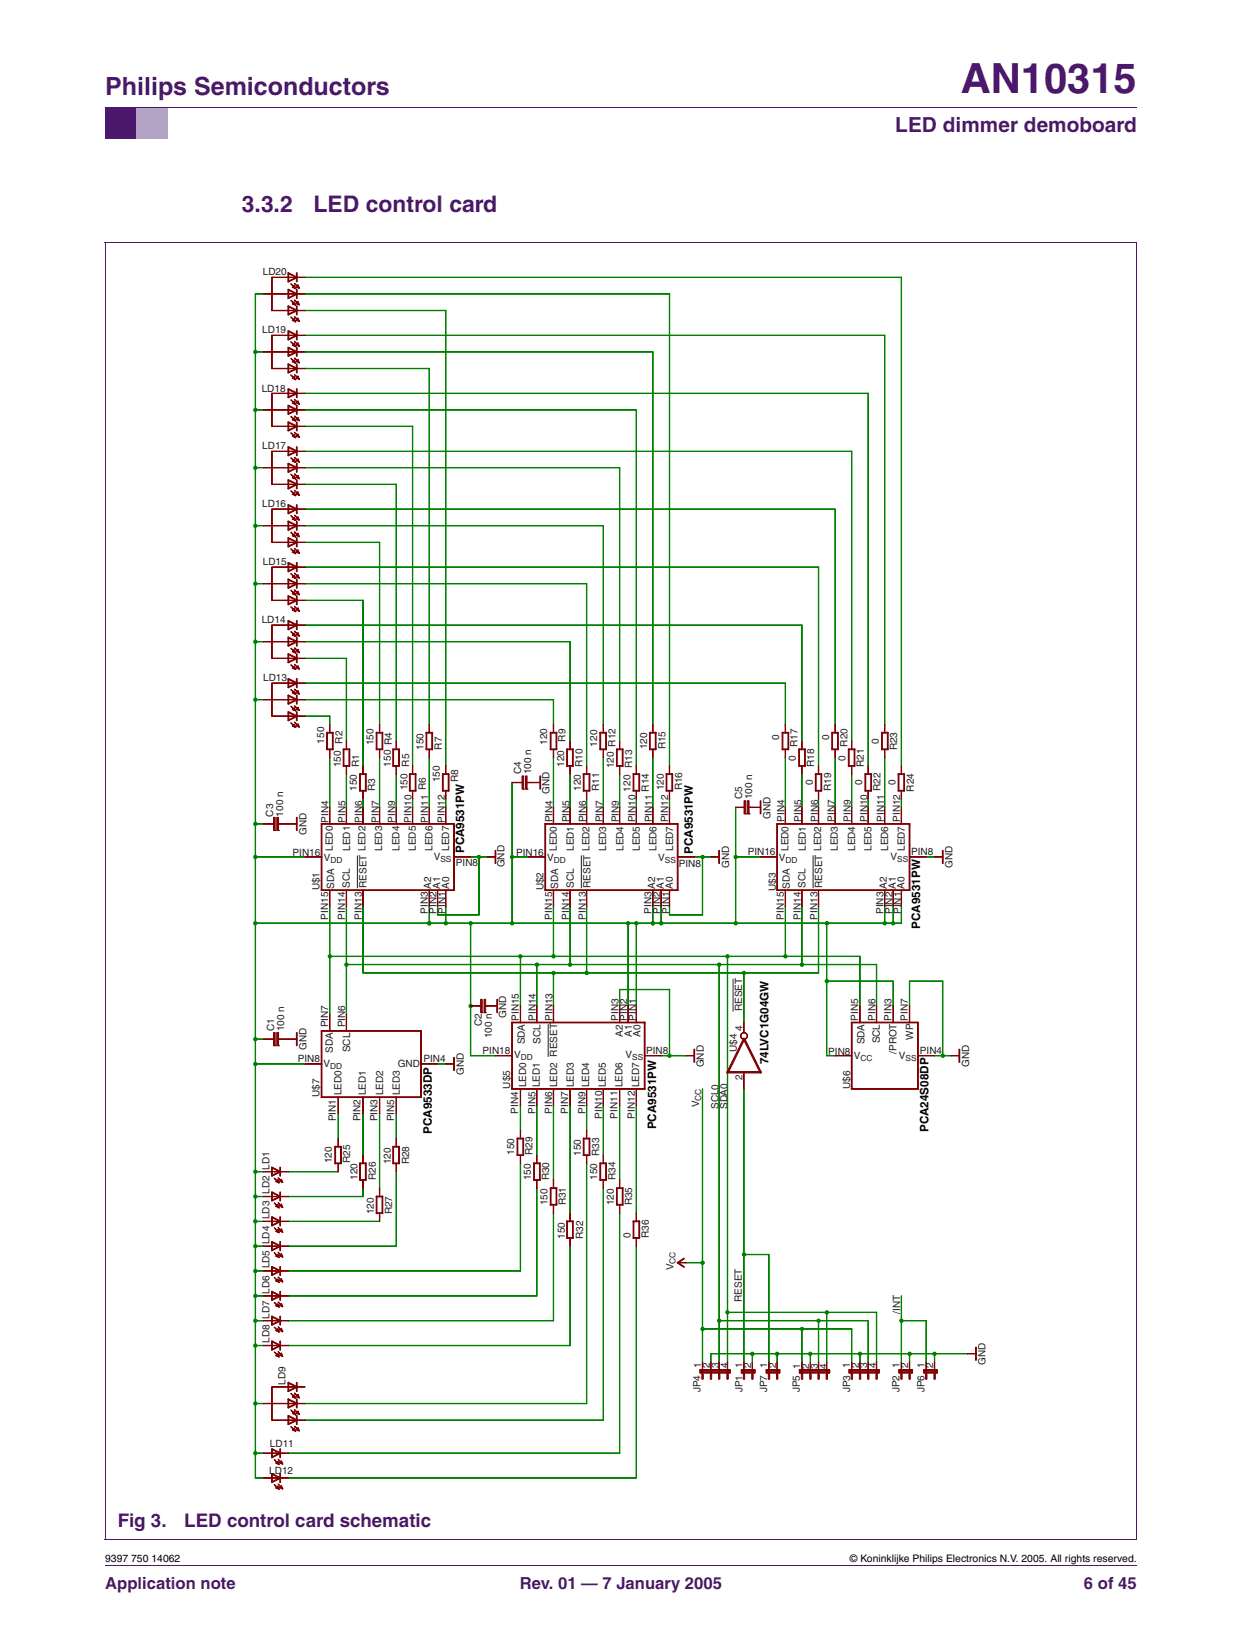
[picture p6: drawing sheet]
<svg xmlns="http://www.w3.org/2000/svg" width="210mm" height="279mm" viewBox="0 0 210 279" stroke-linecap="round" stroke-linejoin="round" font-family="sans-serif">
<defs><g id="words">
<text font-size="7" fill="#4b186e" x="162.7" y="15.8">AN10315</text>
<text font-size="4.2" fill="#4b186e" x="17.8" y="16">Philips Semiconductors</text>
<g font-size="3.9" fill="#4b186e">
<text x="41" y="35.9">3.3.2</text>
<text x="53.1" y="35.9">LED control card</text>
</g>
<text font-size="3.5" fill="#4b186e" x="151.6" y="22.3">LED dimmer demoboard</text>
<g font-size="3.2" fill="#4b186e">
<text x="19.9" y="258.6">Fig 3.</text>
<text x="31.2" y="258.6">LED control card schematic</text>
</g>
<g font-size="2.8" fill="#4b186e">
<text x="17.8" y="269.1">Application note</text>
<text x="88" y="269.1">Rev. 01 — 7 January 2005</text>
<text x="183.5" y="269.1">6 of 45</text>
</g>
<g font-size="2">
<text x="78.6" y="144.5" transform="rotate(-90 78.6 144.5)">PCA9531PW</text>
<text x="117.3" y="144.6" transform="rotate(-90 117.3 144.6)">PCA9531PW</text>
<text x="155.8" y="157.3" transform="rotate(-90 155.8 157.3)">PCA9531PW</text>
<text x="130.1" y="180.2" transform="rotate(-90 130.1 180.2)">74LVC1G04GW</text>
<text x="73.1" y="192" transform="rotate(-90 73.1 192)">PCA9533DP</text>
<text x="111.1" y="191.2" transform="rotate(-90 111.1 191.2)">PCA9531PW</text>
<text x="157.2" y="191.7" transform="rotate(-90 157.2 191.7)">PCA24S08DP</text>
</g>
<g font-size="1.8">
<text x="17.8" y="264.5">9397 750 14062</text>
<text x="143.9" y="264.5">© Koninklijke Philips Electronics N.V. 2005. All rights reserved.</text>
</g>
<g font-size="1.7" fill="#231f20">
<text x="44.5" y="46.6">LD20</text>
<text x="44.4" y="56.4">LD19</text>
<text x="44.3" y="66.4">LD18</text>
<text x="44.4" y="76">LD17</text>
<text x="44.4" y="85.9">LD16</text>
<text x="44.5" y="95.7">LD15</text>
<text x="44.3" y="105.5">LD14</text>
<text x="44.5" y="115.3">LD13</text>
<text x="54.9" y="125.9" transform="rotate(-90 54.9 125.9)">150</text>
<text x="58" y="125.9" transform="rotate(-90 58 125.9)">R2</text>
<text x="95.7" y="125.6" transform="rotate(-90 95.7 125.6)">R9</text>
<text x="131.9" y="125.4" transform="rotate(-90 131.9 125.4)">0</text>
<text x="140.4" y="125.3" transform="rotate(-90 140.4 125.3)">0</text>
<text x="148.8" y="126" transform="rotate(-90 148.8 126)">0</text>
<text x="57.7" y="130" transform="rotate(-90 57.7 130)">150</text>
<text x="63.3" y="126.2" transform="rotate(-90 63.3 126.2)">150</text>
<text x="66.2" y="129.8" transform="rotate(-90 66.2 129.8)">150 R4</text>
<text x="71.7" y="126.9" transform="rotate(-90 71.7 126.9)">150</text>
<text x="74.8" y="126.9" transform="rotate(-90 74.8 126.9)">R7</text>
<text x="88.2" y="131.1" transform="rotate(-90 88.2 131.1)">C4</text>
<text x="89.9" y="131.1" transform="rotate(-90 89.9 131.1)">100 n</text>
<text x="92.6" y="126.1" transform="rotate(-90 92.6 126.1)">120</text>
<text x="95.5" y="129.9" transform="rotate(-90 95.5 129.9)">120</text>
<text x="98.6" y="129.9" transform="rotate(-90 98.6 129.9)">R10</text>
<text x="101.1" y="126.4" transform="rotate(-90 101.1 126.4)">120</text>
<text x="103.9" y="130.1" transform="rotate(-90 103.9 130.1)">120 R12</text>
<text x="109.5" y="126.9" transform="rotate(-90 109.5 126.9)">120</text>
<text x="112.6" y="126.9" transform="rotate(-90 112.6 126.9)">R15</text>
<text x="134.7" y="128.8" transform="rotate(-90 134.7 128.8)">0</text>
<text x="135" y="126.5" transform="rotate(-90 135 126.5)">R17</text>
<text x="137.9" y="129.9" transform="rotate(-90 137.9 129.9)">R18</text>
<text x="143.1" y="128.8" transform="rotate(-90 143.1 128.8)">0</text>
<text x="143.5" y="126.4" transform="rotate(-90 143.5 126.4)">R20</text>
<text x="146.2" y="129.9" transform="rotate(-90 146.2 129.9)">R21</text>
<text x="151.9" y="127.1" transform="rotate(-90 151.9 127.1)">R23</text>
<text x="60.4" y="133.9" transform="rotate(-90 60.4 133.9)">150 R1</text>
<text x="63.5" y="133.9" transform="rotate(-90 63.5 133.9)">R3</text>
<text x="69" y="133.8" transform="rotate(-90 69 133.8)">150 R5</text>
<text x="74.4" y="132.5" transform="rotate(-90 74.4 132.5)">150</text>
<text x="77.5" y="132.5" transform="rotate(-90 77.5 132.5)">R8</text>
<text x="93" y="134.5" transform="rotate(-90 93 134.5)">GND</text>
<text x="98.3" y="133.9" transform="rotate(-90 98.3 133.9)">120</text>
<text x="101.4" y="133.9" transform="rotate(-90 101.4 133.9)">R11</text>
<text x="106.7" y="134" transform="rotate(-90 106.7 134)">120 R13</text>
<text x="109.8" y="134" transform="rotate(-90 109.8 134)">R14</text>
<text x="112.4" y="133.9" transform="rotate(-90 112.4 133.9)">120</text>
<text x="115.5" y="133.9" transform="rotate(-90 115.5 133.9)">R16</text>
<text x="125.6" y="135.3" transform="rotate(-90 125.6 135.3)">C5</text>
<text x="127.3" y="135.3" transform="rotate(-90 127.3 135.3)">100 n</text>
<text x="137.6" y="132.9" transform="rotate(-90 137.6 132.9)">0</text>
<text x="140.7" y="133.9" transform="rotate(-90 140.7 133.9)">R19</text>
<text x="145.9" y="132.9" transform="rotate(-90 145.9 132.9)">0</text>
<text x="149" y="133.9" transform="rotate(-90 149 133.9)">R22</text>
<text x="151.6" y="133" transform="rotate(-90 151.6 133)">0</text>
<text x="154.7" y="134" transform="rotate(-90 154.7 134)">R24</text>
<text x="46.3" y="138.3" transform="rotate(-90 46.3 138.3)">C3</text>
<text x="48" y="138.3" transform="rotate(-90 48 138.3)">100 n</text>
<text x="51.9" y="141.4" transform="rotate(-90 51.9 141.4)">GND</text>
<text x="55.6" y="139.3" transform="rotate(-90 55.6 139.3)">PIN4</text>
<text x="58.5" y="139.3" transform="rotate(-90 58.5 139.3)">PIN5</text>
<text x="61.3" y="139.3" transform="rotate(-90 61.3 139.3)">PIN6</text>
<text x="64.1" y="139.3" transform="rotate(-90 64.1 139.3)">PIN7</text>
<text x="66.9" y="139.3" transform="rotate(-90 66.9 139.3)">PIN9</text>
<text x="69.7" y="139.3" transform="rotate(-90 69.7 139.3)">PIN10</text>
<text x="72.5" y="139.3" transform="rotate(-90 72.5 139.3)">PIN11 R6</text>
<text x="75.3" y="139.3" transform="rotate(-90 75.3 139.3)">PIN12</text>
<text x="93.5" y="139.3" transform="rotate(-90 93.5 139.3)">PIN4</text>
<text x="96.4" y="139.3" transform="rotate(-90 96.4 139.3)">PIN5</text>
<text x="99.2" y="139.3" transform="rotate(-90 99.2 139.3)">PIN6</text>
<text x="102.1" y="139.3" transform="rotate(-90 102.1 139.3)">PIN7</text>
<text x="104.8" y="139.3" transform="rotate(-90 104.8 139.3)">PIN9</text>
<text x="107.6" y="139.3" transform="rotate(-90 107.6 139.3)">PIN10</text>
<text x="110.4" y="139.3" transform="rotate(-90 110.4 139.3)">PIN11</text>
<text x="113.1" y="139.3" transform="rotate(-90 113.1 139.3)">PIN12</text>
<text x="130.4" y="138.7" transform="rotate(-90 130.4 138.7)">GND</text>
<text x="132.8" y="139.2" transform="rotate(-90 132.8 139.2)">PIN4</text>
<text x="135.7" y="139.2" transform="rotate(-90 135.7 139.2)">PIN5</text>
<text x="138.5" y="139.2" transform="rotate(-90 138.5 139.2)">PIN6</text>
<text x="141.3" y="139.2" transform="rotate(-90 141.3 139.2)">PIN7</text>
<text x="144.1" y="139.2" transform="rotate(-90 144.1 139.2)">PIN9</text>
<text x="146.9" y="139.2" transform="rotate(-90 146.9 139.2)">PIN10</text>
<text x="149.7" y="139.2" transform="rotate(-90 149.7 139.2)">PIN11</text>
<text x="152.4" y="139.2" transform="rotate(-90 152.4 139.2)">PIN12</text>
<text x="49.5" y="144.9">PIN16</text>
<text x="54.8" y="145.8">V</text>
<text x="56.4" y="144.1" transform="rotate(-90 56.4 144.1)">LED0</text>
<text x="59.3" y="144.1" transform="rotate(-90 59.3 144.1)">LED1</text>
<text x="64.7" y="144.1" transform="rotate(-90 64.7 144.1)">LED3</text>
<text x="67.6" y="144.1" transform="rotate(-90 67.6 144.1)">LED4</text>
<text x="70.4" y="144.1" transform="rotate(-90 70.4 144.1)">LED5</text>
<text x="73.2" y="144.1" transform="rotate(-90 73.2 144.1)">LED6</text>
<text x="73.4" y="145.6">V</text>
<text x="76.1" y="144.1" transform="rotate(-90 76.1 144.1)">LED7</text>
<text x="77.2" y="146.6">PIN8</text>
<text x="85.4" y="146.9" transform="rotate(-90 85.4 146.9)">GND</text>
<text x="87.4" y="144.9">PIN16</text>
<text x="92.6" y="145.8">V</text>
<text x="94.3" y="144.1" transform="rotate(-90 94.3 144.1)">LED0</text>
<text x="97.2" y="144.1" transform="rotate(-90 97.2 144.1)">LED1</text>
<text x="102.6" y="144.1" transform="rotate(-90 102.6 144.1)">LED3</text>
<text x="105.5" y="144.1" transform="rotate(-90 105.5 144.1)">LED4</text>
<text x="108.3" y="144.1" transform="rotate(-90 108.3 144.1)">LED5</text>
<text x="111.1" y="144.1" transform="rotate(-90 111.1 144.1)">LED6</text>
<text x="111.4" y="145.7">V</text>
<text x="114" y="144.1" transform="rotate(-90 114 144.1)">LED7</text>
<text x="114.9" y="146.7">PIN8</text>
<text x="123.4" y="147" transform="rotate(-90 123.4 147)">GND</text>
<text x="126.6" y="144.8">PIN16</text>
<text x="131.9" y="145.7">V</text>
<text x="133.5" y="144.1" transform="rotate(-90 133.5 144.1)">LED0</text>
<text x="136.4" y="144.1" transform="rotate(-90 136.4 144.1)">LED1</text>
<text x="141.9" y="144.1" transform="rotate(-90 141.9 144.1)">LED3</text>
<text x="144.8" y="144.1" transform="rotate(-90 144.8 144.1)">LED4</text>
<text x="147.6" y="144.1" transform="rotate(-90 147.6 144.1)">LED5</text>
<text x="150.4" y="144.1" transform="rotate(-90 150.4 144.1)">LED6</text>
<text x="150.8" y="145.6">V</text>
<text x="153.2" y="144.1" transform="rotate(-90 153.2 144.1)">LED7</text>
<text x="154.2" y="144.8">PIN8</text>
<text x="161.2" y="147" transform="rotate(-90 161.2 147)">GND</text>
<text x="54.1" y="150.8" transform="rotate(-90 54.1 150.8)">U$1</text>
<text x="55.5" y="155.7" transform="rotate(-90 55.5 155.7)">PIN15</text>
<text x="56.6" y="150.5" transform="rotate(-90 56.6 150.5)">SDA</text>
<text x="58.5" y="155.7" transform="rotate(-90 58.5 155.7)">PIN14</text>
<text x="59.2" y="150.4" transform="rotate(-90 59.2 150.4)">SCL</text>
<text x="61.3" y="155.7" transform="rotate(-90 61.3 155.7)">PIN13</text>
<text x="62" y="150.4" transform="rotate(-90 62 150.4)">RESET LED2</text>
<text x="72.4" y="154.7" transform="rotate(-90 72.4 154.7)">PIN3</text>
<text x="73" y="150.5" transform="rotate(-90 73 150.5)">A2</text>
<text x="73.9" y="154.7" transform="rotate(-90 73.9 154.7)">PIN2</text>
<text x="74.5" y="150.5" transform="rotate(-90 74.5 150.5)">A1</text>
<text x="75.4" y="154.7" transform="rotate(-90 75.4 154.7)">PIN1</text>
<text x="76" y="150.5" transform="rotate(-90 76 150.5)">A0</text>
<text x="92" y="150.8" transform="rotate(-90 92 150.8)">U$2</text>
<text x="93.4" y="155.7" transform="rotate(-90 93.4 155.7)">PIN15</text>
<text x="94.5" y="150.5" transform="rotate(-90 94.5 150.5)">SDA</text>
<text x="96.4" y="155.7" transform="rotate(-90 96.4 155.7)">PIN14</text>
<text x="97.1" y="150.4" transform="rotate(-90 97.1 150.4)">SCL</text>
<text x="99.2" y="155.7" transform="rotate(-90 99.2 155.7)">PIN13</text>
<text x="100" y="150.4" transform="rotate(-90 100 150.4)">RESET LED2</text>
<text x="110.3" y="154.7" transform="rotate(-90 110.3 154.7)">PIN3</text>
<text x="110.9" y="150.5" transform="rotate(-90 110.9 150.5)">A2</text>
<text x="111.8" y="154.7" transform="rotate(-90 111.8 154.7)">PIN2</text>
<text x="112.4" y="150.5" transform="rotate(-90 112.4 150.5)">A1</text>
<text x="113.3" y="154.7" transform="rotate(-90 113.3 154.7)">PIN1</text>
<text x="113.9" y="150.5" transform="rotate(-90 113.9 150.5)">A0</text>
<text x="131.3" y="150.9" transform="rotate(-90 131.3 150.9)">U$3</text>
<text x="132.7" y="155.7" transform="rotate(-90 132.7 155.7)">PIN15</text>
<text x="133.7" y="150.5" transform="rotate(-90 133.7 150.5)">SDA</text>
<text x="135.6" y="155.7" transform="rotate(-90 135.6 155.7)">PIN14</text>
<text x="136.4" y="150.4" transform="rotate(-90 136.4 150.4)">SCL</text>
<text x="138.4" y="155.7" transform="rotate(-90 138.4 155.7)">PIN13</text>
<text x="139.2" y="150.4" transform="rotate(-90 139.2 150.4)">RESET LED2</text>
<text x="149.6" y="154.8" transform="rotate(-90 149.6 154.8)">PIN3</text>
<text x="150.1" y="150.5" transform="rotate(-90 150.1 150.5)">A2</text>
<text x="151.1" y="154.8" transform="rotate(-90 151.1 154.8)">PIN2</text>
<text x="151.6" y="150.5" transform="rotate(-90 151.6 150.5)">A1</text>
<text x="152.6" y="154.8" transform="rotate(-90 152.6 154.8)">PIN1</text>
<text x="153.1" y="150.5" transform="rotate(-90 153.1 150.5)">A0</text>
<text x="55.5" y="174" transform="rotate(-90 55.5 174)">PIN7</text>
<text x="58.5" y="174" transform="rotate(-90 58.5 174)">PIN6</text>
<text x="81.5" y="173.7" transform="rotate(-90 81.5 173.7)">C2</text>
<text x="85.7" y="172.4" transform="rotate(-90 85.7 172.4)">GND</text>
<text x="87.8" y="172.8" transform="rotate(-90 87.8 172.8)">PIN15</text>
<text x="90.7" y="172.8" transform="rotate(-90 90.7 172.8)">PIN14</text>
<text x="93.5" y="172.8" transform="rotate(-90 93.5 172.8)">PIN13</text>
<text x="104.7" y="172.8" transform="rotate(-90 104.7 172.8)">PIN3</text>
<text x="106.2" y="172.8" transform="rotate(-90 106.2 172.8)">PIN2</text>
<text x="107.7" y="172.8" transform="rotate(-90 107.7 172.8)">PIN1</text>
<text x="125.6" y="171.2" transform="rotate(-90 125.6 171.2)">RESET</text>
<text x="145.3" y="172.8" transform="rotate(-90 145.3 172.8)">PIN5</text>
<text x="148.2" y="172.8" transform="rotate(-90 148.2 172.8)">PIN6</text>
<text x="150.9" y="172.8" transform="rotate(-90 150.9 172.8)">PIN3</text>
<text x="153.7" y="172.8" transform="rotate(-90 153.7 172.8)">PIN7</text>
<text x="46.4" y="174.6" transform="rotate(-90 46.4 174.6)">C1</text>
<text x="48.1" y="174.6" transform="rotate(-90 48.1 174.6)">100 n</text>
<text x="50.4" y="179.9">PIN8</text>
<text x="51.9" y="177.8" transform="rotate(-90 51.9 177.8)">GND</text>
<text x="56.3" y="178.3" transform="rotate(-90 56.3 178.3)">SDA</text>
<text x="59.3" y="178.2" transform="rotate(-90 59.3 178.2)">SCL</text>
<text x="71.7" y="179.8">PIN4</text>
<text x="81.7" y="178.5">PIN18</text>
<text x="83.2" y="175.8" transform="rotate(-90 83.2 175.8)">100 n</text>
<text x="87" y="179.2">V</text>
<text x="88.9" y="176.8" transform="rotate(-90 88.9 176.8)">SDA</text>
<text x="91.5" y="176.7" transform="rotate(-90 91.5 176.7)">SCL</text>
<text x="105.4" y="175.6" transform="rotate(-90 105.4 175.6)">A2</text>
<text x="105.9" y="179.1">V</text>
<text x="106.9" y="175.6" transform="rotate(-90 106.9 175.6)">A1</text>
<text x="108.5" y="175.6" transform="rotate(-90 108.5 175.6)">A0</text>
<text x="109.4" y="178.5">PIN8</text>
<text x="124.7" y="178.2" transform="rotate(-90 124.7 178.2)">U$4</text>
<text x="125.7" y="174.5" transform="rotate(-90 125.7 174.5)">4</text>
<text x="140.2" y="178.6">PIN8</text>
<text x="144.5" y="179.4">V</text>
<text x="146.3" y="176.8" transform="rotate(-90 146.3 176.8)">SDA</text>
<text x="149" y="176.7" transform="rotate(-90 149 176.7)">SCL</text>
<text x="151.7" y="178.4" transform="rotate(-90 151.7 178.4)">/PROT</text>
<text x="152.2" y="179.4">V</text>
<text x="154.6" y="176.1" transform="rotate(-90 154.6 176.1)">WP</text>
<text x="155.7" y="178.4">PIN4</text>
<text x="54.1" y="185.7" transform="rotate(-90 54.1 185.7)">U$7</text>
<text x="54.8" y="180.7">V</text>
<text x="57.8" y="185.5" transform="rotate(-90 57.8 185.5)">LED0</text>
<text x="61.9" y="185.5" transform="rotate(-90 61.9 185.5)">LED1</text>
<text x="64.9" y="185.5" transform="rotate(-90 64.9 185.5)">LED2</text>
<text x="67.3" y="180.8">GND</text>
<text x="67.7" y="185.5" transform="rotate(-90 67.7 185.5)">LED3</text>
<text x="78.5" y="182" transform="rotate(-90 78.5 182)">GND</text>
<text x="86.3" y="184.3" transform="rotate(-90 86.3 184.3)">U$5</text>
<text x="89.1" y="184.1" transform="rotate(-90 89.1 184.1)">LED0</text>
<text x="91.4" y="184.1" transform="rotate(-90 91.4 184.1)">LED1</text>
<text x="94.3" y="184.1" transform="rotate(-90 94.3 184.1)">LED2 RESET</text>
<text x="97.1" y="184.1" transform="rotate(-90 97.1 184.1)">LED3</text>
<text x="99.8" y="184.1" transform="rotate(-90 99.8 184.1)">LED4</text>
<text x="102.6" y="184.1" transform="rotate(-90 102.6 184.1)">LED5</text>
<text x="105.4" y="184.1" transform="rotate(-90 105.4 184.1)">LED6</text>
<text x="108.2" y="184.1" transform="rotate(-90 108.2 184.1)">LED7</text>
<text x="119.2" y="180.8" transform="rotate(-90 119.2 180.8)">GND</text>
<text x="125.7" y="182.8" transform="rotate(-90 125.7 182.8)">2</text>
<text x="143.9" y="184.4" transform="rotate(-90 143.9 184.4)">U$6</text>
<text x="164.1" y="180.7" transform="rotate(-90 164.1 180.7)">GND</text>
<text x="56.9" y="189.9" transform="rotate(-90 56.9 189.9)">PIN1</text>
<text x="61" y="189.9" transform="rotate(-90 61 189.9)">PIN2</text>
<text x="63.9" y="189.9" transform="rotate(-90 63.9 189.9)">PIN3</text>
<text x="66.7" y="189.9" transform="rotate(-90 66.7 189.9)">PIN5</text>
<text x="87.7" y="188.6" transform="rotate(-90 87.7 188.6)">PIN4</text>
<text x="90.6" y="188.6" transform="rotate(-90 90.6 188.6)">PIN5</text>
<text x="93.4" y="188.6" transform="rotate(-90 93.4 188.6)">PIN6</text>
<text x="96.2" y="188.6" transform="rotate(-90 96.2 188.6)">PIN7</text>
<text x="99.1" y="188.6" transform="rotate(-90 99.1 188.6)">PIN9</text>
<text x="101.9" y="189.4" transform="rotate(-90 101.9 189.4)">PIN10</text>
<text x="104.5" y="189.4" transform="rotate(-90 104.5 189.4)">PIN11</text>
<text x="107.5" y="189.4" transform="rotate(-90 107.5 189.4)">PIN12</text>
<text x="118.4" y="187.5" transform="rotate(-90 118.4 187.5)">V</text>
<text x="121.6" y="187.8" transform="rotate(-90 121.6 187.8)">SCL0</text>
<text x="123.1" y="187.8" transform="rotate(-90 123.1 187.8)">SDA0</text>
<text x="56.2" y="197" transform="rotate(-90 56.2 197)">120</text>
<text x="59.3" y="197" transform="rotate(-90 59.3 197)">R25</text>
<text x="66.2" y="197.2" transform="rotate(-90 66.2 197.2)">120</text>
<text x="69.3" y="197.2" transform="rotate(-90 69.3 197.2)">R28</text>
<text x="87.1" y="195.6" transform="rotate(-90 87.1 195.6)">150</text>
<text x="90.2" y="195.6" transform="rotate(-90 90.2 195.6)">R29</text>
<text x="98.3" y="195.8" transform="rotate(-90 98.3 195.8)">150</text>
<text x="101.4" y="195.8" transform="rotate(-90 101.4 195.8)">R33</text>
<text x="60.5" y="199.8" transform="rotate(-90 60.5 199.8)">120</text>
<text x="63.6" y="199.8" transform="rotate(-90 63.6 199.8)">R26</text>
<text x="89.9" y="199.9" transform="rotate(-90 89.9 199.9)">150</text>
<text x="93" y="199.9" transform="rotate(-90 93 199.9)">R30</text>
<text x="101.1" y="199.8" transform="rotate(-90 101.1 199.8)">150</text>
<text x="104.2" y="199.8" transform="rotate(-90 104.2 199.8)">R34</text>
<text x="63.3" y="205.6" transform="rotate(-90 63.3 205.6)">120</text>
<text x="66.4" y="205.6" transform="rotate(-90 66.4 205.6)">R27</text>
<text x="92.7" y="204.1" transform="rotate(-90 92.7 204.1)">150</text>
<text x="95.6" y="209.8" transform="rotate(-90 95.6 209.8)">150</text>
<text x="95.8" y="204.1" transform="rotate(-90 95.8 204.1)">R31</text>
<text x="98.7" y="209.8" transform="rotate(-90 98.7 209.8)">R32</text>
<text x="103.9" y="204.1" transform="rotate(-90 103.9 204.1)">120</text>
<text x="106.7" y="209.7" transform="rotate(-90 106.7 209.7)">0</text>
<text x="107" y="204.1" transform="rotate(-90 107 204.1)">R35</text>
<text x="109.8" y="209.7" transform="rotate(-90 109.8 209.7)">R36</text>
<text x="114" y="215.1" transform="rotate(-90 114 215.1)">V</text>
<text x="125.6" y="220.5" transform="rotate(-90 125.6 220.5)">RESET</text>
<text x="45.6" y="227.4" transform="rotate(-90 45.6 227.4)">LD8 LD7 LD6 LD5 LD4 LD3 LD2 LD1</text>
<text x="152.4" y="222.4" transform="rotate(-90 152.4 222.4)">/INT</text>
<text x="118.7" y="231.6" transform="rotate(-90 118.7 231.6)">1</text>
<text x="120.2" y="231.6" transform="rotate(-90 120.2 231.6)">2</text>
<text x="121.7" y="231.6" transform="rotate(-90 121.7 231.6)">3</text>
<text x="123.2" y="231.6" transform="rotate(-90 123.2 231.6)">4</text>
<text x="125.7" y="231.6" transform="rotate(-90 125.7 231.6)">1</text>
<text x="127.2" y="231.6" transform="rotate(-90 127.2 231.6)">2</text>
<text x="129.9" y="231.6" transform="rotate(-90 129.9 231.6)">1</text>
<text x="131.4" y="231.6" transform="rotate(-90 131.4 231.6)">2</text>
<text x="135.5" y="231.7" transform="rotate(-90 135.5 231.7)">1</text>
<text x="137" y="231.7" transform="rotate(-90 137 231.7)">2</text>
<text x="138.5" y="231.7" transform="rotate(-90 138.5 231.7)">3</text>
<text x="140" y="231.7" transform="rotate(-90 140 231.7)">4</text>
<text x="143.9" y="231.6" transform="rotate(-90 143.9 231.6)">1</text>
<text x="145.4" y="231.6" transform="rotate(-90 145.4 231.6)">2</text>
<text x="146.8" y="231.6" transform="rotate(-90 146.8 231.6)">3</text>
<text x="148.3" y="231.6" transform="rotate(-90 148.3 231.6)">4</text>
<text x="152.3" y="231.6" transform="rotate(-90 152.3 231.6)">1</text>
<text x="153.8" y="231.6" transform="rotate(-90 153.8 231.6)">2</text>
<text x="156.5" y="231.6" transform="rotate(-90 156.5 231.6)">1</text>
<text x="158" y="231.6" transform="rotate(-90 158 231.6)">2</text>
<text x="166.8" y="231.2" transform="rotate(-90 166.8 231.2)">GND</text>
<text x="48.3" y="234.5" transform="rotate(-90 48.3 234.5)">LD9</text>
<text x="118.6" y="235.8" transform="rotate(-90 118.6 235.8)">JP4</text>
<text x="125.7" y="235.8" transform="rotate(-90 125.7 235.8)">JP1</text>
<text x="129.9" y="235.8" transform="rotate(-90 129.9 235.8)">JP7</text>
<text x="135.4" y="235.8" transform="rotate(-90 135.4 235.8)">JP5</text>
<text x="143.9" y="235.8" transform="rotate(-90 143.9 235.8)">JP3</text>
<text x="152.3" y="235.8" transform="rotate(-90 152.3 235.8)">JP2</text>
<text x="156.5" y="235.8" transform="rotate(-90 156.5 235.8)">JP6</text>
<text x="45.7" y="245.1">LD11</text>
<text x="45.6" y="249.5">LD12</text>
</g>
<g font-size="1.4" fill="#231f20">
<text x="56" y="146.1">DD</text>
<text x="74.5" y="145.9">SS</text>
<text x="93.8" y="146.1">DD</text>
<text x="112.6" y="146.1">SS</text>
<text x="133" y="146.1">DD</text>
<text x="151.9" y="146">SS</text>
<text x="88.2" y="179.6">DD</text>
<text x="107" y="179.4">SS</text>
<text x="145.7" y="179.7">CC</text>
<text x="153.3" y="179.7">SS</text>
<text x="55.9" y="181.1">DD</text>
<text x="118.7" y="186.4" transform="rotate(-90 118.7 186.4)">CC</text>
<text x="114.3" y="214" transform="rotate(-90 114.3 214)">CC</text>
</g>
</g></defs>
<path d="M17.8 265.1h174.6" fill="none" stroke="#4b186e" stroke-width=".17"/>
<path d="M17.8 18.2h5.3v5.3h-5.3z" fill="#4b186e"/>
<path d="M23.1 18.2h5.3v5.3h-5.3z" fill="#b1a2c6"/>
<path d="M17.8 18.2h174.6M17.8 41.1h174.7M17.8 41.1v219.6M192.4 41.1v219.6M17.8 260.7h174.7" fill="none" stroke="#4b186e" stroke-width=".17"/>
<path d="M42.7 44.9h124.8v207.4h-124.8z" fill="#fff"/>
<g fill="#008000" stroke="#008000" stroke-width=".17">
<path d="M156.8 145.1h1.4z" fill-rule="evenodd"/>
<path d="M74 153.5l.1 1.5z" fill-rule="evenodd"/>
<path d="M74 154.9h7.1z" fill-rule="evenodd"/>
<path d="M81.1 145.1h1.4z" fill-rule="evenodd"/>
<path d="M79.7 145.1h1.4z" fill-rule="evenodd"/>
<path d="M81.1 145.1v9.9z" fill-rule="evenodd"/>
<path d="M113.3 153.5l.1 1.5z" fill-rule="evenodd"/>
<path d="M113.3 154.9h5.7z" fill-rule="evenodd"/>
<path d="M118.9 145.1h1.5z" fill-rule="evenodd"/>
<path d="M117.5 145.1h1.5z" fill-rule="evenodd"/>
<path d="M118.9 145.1l.1 9.9z" fill-rule="evenodd"/>
<path d="M74 180.2l1.5-.1z" fill-rule="evenodd"/>
<path d="M104.9 167.5v2.9z" fill-rule="evenodd"/>
<path d="M104.9 167.5l8.5 .1z" fill-rule="evenodd"/>
<path d="M113.3 178.8h2.9z" fill-rule="evenodd"/>
<path d="M111.9 178.8h1.5z" fill-rule="evenodd"/>
<path d="M113.3 167.6l.1 11.2z" fill-rule="evenodd"/>
<path d="M113.1 178.6l.4-.1 .1 .4-.4 .1z" fill-rule="evenodd"/>
<path d="M120.3 229.2l.1 1.5z" fill-rule="evenodd"/>
<path d="M120.3 229.2l7.1 .1z" fill-rule="evenodd"/>
<path d="M127.3 229.2l4.3 .1z" fill-rule="evenodd"/>
<path d="M131.5 229.2l5.7 .1z" fill-rule="evenodd"/>
<path d="M137.2 229.2l8.4 .1z" fill-rule="evenodd"/>
<path d="M145.5 229.2l8.5 .1z" fill-rule="evenodd"/>
<path d="M153.9 229.2l4.3 .1z" fill-rule="evenodd"/>
<path d="M158.2 229.2l5.6 .1z" fill-rule="evenodd"/>
<path d="M137.2 229.2v1.5z" fill-rule="evenodd"/>
<path d="M127.3 229.2l.1 1.5z" fill-rule="evenodd"/>
<path d="M127.2 229h.4v.3l-.1 .2h-.2l-.2-.1z" fill-rule="evenodd"/>
<path d="M153.9 229.2l.1 1.5z" fill-rule="evenodd"/>
<path d="M145.5 229.2l.1 1.5z" fill-rule="evenodd"/>
<path d="M131.5 229.2l.1 1.5z" fill-rule="evenodd"/>
<path d="M158.2 229.2v1.5z" fill-rule="evenodd"/>
<path d="M158 229h.1a.28 .28 0 0 1 .3 .1 .28 .28 0 0 1 0 .3l-.2 .1-.2-.1z" fill-rule="evenodd"/>
<path d="M153.9 166.1l.1 4.3z" fill-rule="evenodd"/>
<path d="M153.9 166.1l5.7 .1z" fill-rule="evenodd"/>
<path d="M159.6 178.7l1.4 .1z" fill-rule="evenodd"/>
<path d="M158.2 178.7l1.4 .1z" fill-rule="evenodd"/>
<path d="M159.6 166.1v12.7z" fill-rule="evenodd"/>
<path d="M159.4 178.6l.3-.1 .2 .1-.1 .4h-.4l-.1-.1z" fill-rule="evenodd"/>
<path d="M51.6 121.3h4.3z" fill-rule="evenodd"/>
<path d="M55.8 121.3l.1 1.4z" fill-rule="evenodd"/>
<path d="M51.6 111.5h7.1z" fill-rule="evenodd"/>
<path d="M58.6 111.5l.1 14z" fill-rule="evenodd"/>
<path d="M51.6 101.7l9.9-.1z" fill-rule="evenodd"/>
<path d="M61.5 101.6v28.1z" fill-rule="evenodd"/>
<path d="M58.6 131.1l.1 5.6z" fill-rule="evenodd"/>
<path d="M61.5 135.3v1.4z" fill-rule="evenodd"/>
<path d="M64.2 128.3l.1 8.4z" fill-rule="evenodd"/>
<path d="M64.2 91.8l.1 30.9z" fill-rule="evenodd"/>
<path d="M51.6 91.8h12.7z" fill-rule="evenodd"/>
<path d="M67.1 131.1v5.6z" fill-rule="evenodd"/>
<path d="M67 82l.1 43.5z" fill-rule="evenodd"/>
<path d="M51.6 82h15.5z" fill-rule="evenodd"/>
<path d="M69.8 135.3l.1 1.4z" fill-rule="evenodd"/>
<path d="M69.8 72.2l.1 57.5z" fill-rule="evenodd"/>
<path d="M51.6 72.2h18.3z" fill-rule="evenodd"/>
<path d="M72.6 62.4l.1 60.3z" fill-rule="evenodd"/>
<path d="M51.6 62.4h21.1z" fill-rule="evenodd"/>
<path d="M75.4 135.3l.1 1.4z" fill-rule="evenodd"/>
<path d="M75.4 52.6l.1 77.1z" fill-rule="evenodd"/>
<path d="M51.6 52.6l23.9-.1z" fill-rule="evenodd"/>
<path d="M96.5 108.7v16.8z" fill-rule="evenodd"/>
<path d="M51.6 108.7l44.9-.1z" fill-rule="evenodd"/>
<path d="M99.3 98.8v30.9z" fill-rule="evenodd"/>
<path d="M51.6 98.8h47.7z" fill-rule="evenodd"/>
<path d="M96.5 131.1v5.6z" fill-rule="evenodd"/>
<path d="M99.3 135.3v1.4z" fill-rule="evenodd"/>
<path d="M102.1 128.3l.1 8.4z" fill-rule="evenodd"/>
<path d="M102.1 89l.1 33.7z" fill-rule="evenodd"/>
<path d="M51.6 89l50.6 .1z" fill-rule="evenodd"/>
<path d="M104.9 131.1v5.6z" fill-rule="evenodd"/>
<path d="M104.9 79.2v46.3z" fill-rule="evenodd"/>
<path d="M51.6 79.2h53.3z" fill-rule="evenodd"/>
<path d="M107.7 135.3v1.4z" fill-rule="evenodd"/>
<path d="M107.7 69.4v60.3z" fill-rule="evenodd"/>
<path d="M51.6 69.4h56.1z" fill-rule="evenodd"/>
<path d="M110.5 128.3l.1 8.4z" fill-rule="evenodd"/>
<path d="M110.5 59.6l.1 63.1z" fill-rule="evenodd"/>
<path d="M51.6 59.6h59z" fill-rule="evenodd"/>
<path d="M113.3 135.3l.1 1.4z" fill-rule="evenodd"/>
<path d="M113.3 49.8l.1 79.9z" fill-rule="evenodd"/>
<path d="M51.6 49.8h61.8z" fill-rule="evenodd"/>
<path d="M135.7 105.9l.1 19.6z" fill-rule="evenodd"/>
<path d="M51.6 105.9h84.2z" fill-rule="evenodd"/>
<path d="M138.6 96v33.7z" fill-rule="evenodd"/>
<path d="M51.6 96h87z" fill-rule="evenodd"/>
<path d="M135.8 131.1v5.6z" fill-rule="evenodd"/>
<path d="M138.6 135.3v1.4z" fill-rule="evenodd"/>
<path d="M141.3 128.3l.1 8.4z" fill-rule="evenodd"/>
<path d="M141.3 86.2l.1 36.5z" fill-rule="evenodd"/>
<path d="M51.6 86.2h89.8z" fill-rule="evenodd"/>
<path d="M144.2 131.1v5.6z" fill-rule="evenodd"/>
<path d="M146.9 135.3l.1 1.4z" fill-rule="evenodd"/>
<path d="M147 66.6v63.1z" fill-rule="evenodd"/>
<path d="M51.6 66.6h95.4z" fill-rule="evenodd"/>
<path d="M149.7 128.3l.1 8.4z" fill-rule="evenodd"/>
<path d="M149.8 56.7v66z" fill-rule="evenodd"/>
<path d="M51.6 56.8l98.2-.1z" fill-rule="evenodd"/>
<path d="M152.6 135.3v1.4z" fill-rule="evenodd"/>
<path d="M93.7 118.5v4.2z" fill-rule="evenodd"/>
<path d="M51.6 118.5h42.1z" fill-rule="evenodd"/>
<path d="M132.9 115.6l.1 7.1z" fill-rule="evenodd"/>
<path d="M51.6 115.7l81.4-.1z" fill-rule="evenodd"/>
<path d="M51.6 76.4h92.6z" fill-rule="evenodd"/>
<path d="M144.2 76.4v49.1z" fill-rule="evenodd"/>
<path d="M72.6 128.3l.1 8.4z" fill-rule="evenodd"/>
<path d="M93.7 128.3v8.4z" fill-rule="evenodd"/>
<path d="M132.9 128.3l.1 8.4z" fill-rule="evenodd"/>
<path d="M55.8 128.3l.1 8.4z" fill-rule="evenodd"/>
<path d="M152.6 47v82.7z" fill-rule="evenodd"/>
<path d="M51.6 47h101z" fill-rule="evenodd"/>
<path d="M48.8 198.4h8.5z" fill-rule="evenodd"/>
<path d="M48.8 202.6h12.7z" fill-rule="evenodd"/>
<path d="M61.4 201.2l.1 1.4z" fill-rule="evenodd"/>
<path d="M48.8 206.8h15.5z" fill-rule="evenodd"/>
<path d="M67 198.4l.1 12.6z" fill-rule="evenodd"/>
<path d="M48.8 211h18.3z" fill-rule="evenodd"/>
<path d="M88.1 197v18.2z" fill-rule="evenodd"/>
<path d="M48.8 215.2h39.3z" fill-rule="evenodd"/>
<path d="M90.9 201.2v18.3z" fill-rule="evenodd"/>
<path d="M48.8 219.4h42.1z" fill-rule="evenodd"/>
<path d="M93.7 205.4v18.3z" fill-rule="evenodd"/>
<path d="M48.8 223.6l44.9 .1z" fill-rule="evenodd"/>
<path d="M96.5 211v16.9z" fill-rule="evenodd"/>
<path d="M48.8 227.8l47.7 .1z" fill-rule="evenodd"/>
<path d="M99.3 197v40.7z" fill-rule="evenodd"/>
<path d="M51.6 237.7l47.7-.1z" fill-rule="evenodd"/>
<path d="M102.1 201.2l.1 39.3z" fill-rule="evenodd"/>
<path d="M51.6 240.5l50.6-.1z" fill-rule="evenodd"/>
<path d="M104.9 205.4v40.7z" fill-rule="evenodd"/>
<path d="M48.8 246.1h56.1z" fill-rule="evenodd"/>
<path d="M107.7 211v39.3z" fill-rule="evenodd"/>
<path d="M48.8 250.3l58.9-.1z" fill-rule="evenodd"/>
<path d="M57.3 188.6v4.2z" fill-rule="evenodd"/>
<path d="M61.5 188.6v7z" fill-rule="evenodd"/>
<path d="M64.3 188.6v12.6z" fill-rule="evenodd"/>
<path d="M67.1 188.6v4.2z" fill-rule="evenodd"/>
<path d="M96.5 187.2v18.3z" fill-rule="evenodd"/>
<path d="M93.7 187.2v12.6z" fill-rule="evenodd"/>
<path d="M90.8 187.2l.1 8.4z" fill-rule="evenodd"/>
<path d="M88.1 187.2v4.2z" fill-rule="evenodd"/>
<path d="M107.7 187.2v18.3z" fill-rule="evenodd"/>
<path d="M104.9 187.2v12.6z" fill-rule="evenodd"/>
<path d="M102.1 187.2l.1 8.4z" fill-rule="evenodd"/>
<path d="M99.3 187.2v4.2z" fill-rule="evenodd"/>
<path d="M140 222.2v8.5z" fill-rule="evenodd"/>
<path d="M123.1 222.2l.1 8.5z" fill-rule="evenodd"/>
<path d="M123.1 222.2l16.9 .1z" fill-rule="evenodd"/>
<path d="M55.8 153.5l.1 8.5z" fill-rule="evenodd"/>
<path d="M93.7 153.5v8.5z" fill-rule="evenodd"/>
<path d="M88.1 161.9l5.6 .1z" fill-rule="evenodd"/>
<path d="M55.8 161.9l32.3 .1z" fill-rule="evenodd"/>
<path d="M93.7 161.9l29.5 .1z" fill-rule="evenodd"/>
<path d="M55.6 161.7a.29 .29 0 0 1 .5 .1 .29 .29 0 0 1-.1 .4l-.4-.1z" fill-rule="evenodd"/>
<path d="M93.5 161.7a.3 .3 0 0 1 .4 0 .3 .3 0 0 1 .1 .4l-.2 .1h-.3l-.1-.2z" fill-rule="evenodd"/>
<path d="M55.8 161.9l.1 9.9z" fill-rule="evenodd"/>
<path d="M88.1 161.9v8.5z" fill-rule="evenodd"/>
<path d="M123.1 161.9l.1 60.4z" fill-rule="evenodd"/>
<path d="M123.1 161.9l9.9 .1z" fill-rule="evenodd"/>
<path d="M132.9 153.5l.1 8.5z" fill-rule="evenodd"/>
<path d="M132.9 161.9l12.7 .1z" fill-rule="evenodd"/>
<path d="M145.5 161.9l.1 8.5z" fill-rule="evenodd"/>
<path d="M148.4 222.2v8.5z" fill-rule="evenodd"/>
<path d="M140 222.2l8.4 .1z" fill-rule="evenodd"/>
<path d="M61.5 153.5v11.3z" fill-rule="evenodd"/>
<path d="M61.5 164.7l32.2 .1z" fill-rule="evenodd"/>
<path d="M93.7 164.8h5.6z" fill-rule="evenodd"/>
<path d="M99.3 153.5v11.3z" fill-rule="evenodd"/>
<path d="M99.3 164.7l26.7 .1z" fill-rule="evenodd"/>
<path d="M125.9 164.7l12.7 .1z" fill-rule="evenodd"/>
<path d="M138.6 153.5v11.3z" fill-rule="evenodd"/>
<path d="M99.2 164.5h.2l.2 .1-.2 .4-.4-.1z" fill-rule="evenodd"/>
<path d="M93.7 164.8v5.6z" fill-rule="evenodd"/>
<path d="M125.9 164.7l.1 8.5z" fill-rule="evenodd"/>
<path d="M148.4 163.3v7.1z" fill-rule="evenodd"/>
<path d="M121.7 223.6l.1 7.1z" fill-rule="evenodd"/>
<path d="M138.6 223.6v7.1z" fill-rule="evenodd"/>
<path d="M121.7 223.6l16.9 .1z" fill-rule="evenodd"/>
<path d="M135.7 153.5l.1 9.9z" fill-rule="evenodd"/>
<path d="M121.7 163.3l14.1 .1z" fill-rule="evenodd"/>
<path d="M96.5 163.3l25.3 .1z" fill-rule="evenodd"/>
<path d="M96.5 153.5v9.9z" fill-rule="evenodd"/>
<path d="M90.8 163.3l5.7 .1z" fill-rule="evenodd"/>
<path d="M58.6 163.3l32.3 .1z" fill-rule="evenodd"/>
<path d="M58.6 153.5l.1 9.9z" fill-rule="evenodd"/>
<path d="M96.3 163.2l.2-.1h.2l.1 .4-.2 .1h-.3z" fill-rule="evenodd"/>
<path d="M58.6 163.3l.1 8.5z" fill-rule="evenodd"/>
<path d="M90.8 163.3l.1 7.1z" fill-rule="evenodd"/>
<path d="M121.7 163.3l.1 60.4z" fill-rule="evenodd"/>
<path d="M135.7 163.3l12.7 .1z" fill-rule="evenodd"/>
<path d="M146.9 223.6l.1 7.1z" fill-rule="evenodd"/>
<path d="M138.6 223.6l8.4 .1z" fill-rule="evenodd"/>
<path d="M138.4 223.4h.4l-.1 .5h-.2l-.2-.1z" fill-rule="evenodd"/>
<path d="M135.7 225l.1 5.7z" fill-rule="evenodd"/>
<path d="M118.9 225l.1 5.7z" fill-rule="evenodd"/>
<path d="M118.9 213.8l.1 11.3z" fill-rule="evenodd"/>
<path d="M118.9 184.4l.1 29.5z" fill-rule="evenodd"/>
<path d="M118.9 225l16.9 .1z" fill-rule="evenodd"/>
<path d="M116.1 213.8l2.9 .1z" fill-rule="evenodd"/>
<path d="M144.2 225v5.7z" fill-rule="evenodd"/>
<path d="M135.7 225l8.5 .1z" fill-rule="evenodd"/>
<path d="M135.5 224.9a.29 .29 0 0 1 .5-.1 .29 .29 0 0 1 0 .5l-.5-.1z" fill-rule="evenodd"/>
<path d="M151.2 166.1v4.3z" fill-rule="evenodd"/>
<path d="M140 178.7l1.4 .1z" fill-rule="evenodd"/>
<path d="M79.7 178.7l4.2 .1z" fill-rule="evenodd"/>
<path d="M149.8 153.5v2.9z" fill-rule="evenodd"/>
<path d="M151.2 153.5v2.9z" fill-rule="evenodd"/>
<path d="M152.6 153.5v2.9z" fill-rule="evenodd"/>
<path d="M151.2 156.3h1.4z" fill-rule="evenodd"/>
<path d="M151 156.1h.3l.2 .4-.3 .1h-.2z" fill-rule="evenodd"/>
<path d="M149.8 156.3l1.4 .1z" fill-rule="evenodd"/>
<path d="M124.5 156.3l15.5 .1z" fill-rule="evenodd"/>
<path d="M140 156.3l9.8 .1z" fill-rule="evenodd"/>
<path d="M124.5 145.1h4.3z" fill-rule="evenodd"/>
<path d="M124.5 145.1l.1 11.3z" fill-rule="evenodd"/>
<path d="M110.5 153.5l.1 2.9z" fill-rule="evenodd"/>
<path d="M86.7 145.1h2.8z" fill-rule="evenodd"/>
<path d="M86.7 145.1v11.3z" fill-rule="evenodd"/>
<path d="M43.2 49.8h1.5z" fill-rule="evenodd"/>
<path d="M43.2 59.6h1.5z" fill-rule="evenodd"/>
<path d="M43.2 49.8l.1 9.8z" fill-rule="evenodd"/>
<path d="M43.2 69.4h1.5z" fill-rule="evenodd"/>
<path d="M43.2 59.6l.1 9.8z" fill-rule="evenodd"/>
<path d="M43.2 79.2h1.5z" fill-rule="evenodd"/>
<path d="M43.2 69.4l.1 9.8z" fill-rule="evenodd"/>
<path d="M43.1 79l.2-.1 .2 .2-.1 .3h-.4z" fill-rule="evenodd"/>
<path d="M43.2 89l1.5 .1z" fill-rule="evenodd"/>
<path d="M43.2 79.2l.1 9.9z" fill-rule="evenodd"/>
<path d="M43 88.9l.1-.1a.28 .28 0 0 1 .4 .1 .28 .28 0 0 1-.2 .4l-.3-.1z" fill-rule="evenodd"/>
<path d="M43.2 89l.1 9.9z" fill-rule="evenodd"/>
<path d="M43.2 98.8l1.5 .1z" fill-rule="evenodd"/>
<path d="M43 98.6h.4l.1 .4-.4 .1-.1-.1z" fill-rule="evenodd"/>
<path d="M43.2 108.6l1.5 .1z" fill-rule="evenodd"/>
<path d="M43.2 98.8l.1 9.9z" fill-rule="evenodd"/>
<path d="M43.2 118.5h1.5z" fill-rule="evenodd"/>
<path d="M43.2 108.6l.1 9.9z" fill-rule="evenodd"/>
<path d="M43.2 145.1h8.5z" fill-rule="evenodd"/>
<path d="M43.2 139.5l.1 5.6z" fill-rule="evenodd"/>
<path d="M43.2 118.5l.1 21.1z" fill-rule="evenodd"/>
<path d="M43.1 144.9v-.1a.28 .28 0 0 1 .4 .2 .28 .28 0 0 1-.2 .4l-.3-.2z" fill-rule="evenodd"/>
<path d="M43.2 180.1l8.5 .1z" fill-rule="evenodd"/>
<path d="M43.2 250.2l1.5 .1z" fill-rule="evenodd"/>
<path d="M43.2 246l1.5 .1z" fill-rule="evenodd"/>
<path d="M43.2 246l.1 4.3z" fill-rule="evenodd"/>
<path d="M43 245.9l.4-.1 .1 .4-.2 .1h-.3z" fill-rule="evenodd"/>
<path d="M43.2 237.6l1.5 .1z" fill-rule="evenodd"/>
<path d="M43.2 237.6l.1 8.5z" fill-rule="evenodd"/>
<path d="M43.2 227.8l1.5 .1z" fill-rule="evenodd"/>
<path d="M43.2 227.8l.1 9.9z" fill-rule="evenodd"/>
<path d="M43 227.7l.4-.1 .1 .4-.4 .1z" fill-rule="evenodd"/>
<path d="M43.2 223.6l1.5 .1z" fill-rule="evenodd"/>
<path d="M43.2 223.6l.1 4.3z" fill-rule="evenodd"/>
<path d="M43.2 219.4l1.5 .1z" fill-rule="evenodd"/>
<path d="M43.2 219.4l.1 4.3z" fill-rule="evenodd"/>
<path d="M43.2 215.2h1.5z" fill-rule="evenodd"/>
<path d="M43.2 215.2l.1 4.3z" fill-rule="evenodd"/>
<path d="M43.1 215l.1-.1a.28 .28 0 0 1 .2 .1 .28 .28 0 0 1 .1 .3l-.2 .2-.3-.1z" fill-rule="evenodd"/>
<path d="M43.2 211h1.5z" fill-rule="evenodd"/>
<path d="M43.2 211l.1 4.2z" fill-rule="evenodd"/>
<path d="M43 210.8h.4l.1 .4-.4 .1z" fill-rule="evenodd"/>
<path d="M43.2 206.8h1.5z" fill-rule="evenodd"/>
<path d="M43.2 206.8l.1 4.2z" fill-rule="evenodd"/>
<path d="M43 206.6h.1a.26 .26 0 0 1 .4 .1l-.1 .3-.3 .1-.1-.2z" fill-rule="evenodd"/>
<path d="M43.2 202.6h1.5z" fill-rule="evenodd"/>
<path d="M43.2 202.6l.1 4.2z" fill-rule="evenodd"/>
<path d="M43.2 198.4h1.5z" fill-rule="evenodd"/>
<path d="M43.2 198.4l.1 4.2z" fill-rule="evenodd"/>
<path d="M43.2 180.1l.1 18.3z" fill-rule="evenodd"/>
<path d="M43.1 179.9a.28 .28 0 0 1 .4 .2 .28 .28 0 0 1-.2 .3l-.3-.1z" fill-rule="evenodd"/>
<path d="M43.2 156.3l.1 19.7z" fill-rule="evenodd"/>
<path d="M43.2 176l.1 4.2z" fill-rule="evenodd"/>
<path d="M43.2 145.1l.1 11.3z" fill-rule="evenodd"/>
<path d="M43 156.2a.28 .28 0 0 1 .3-.2 .28 .28 0 0 1 .2 .2v.3l-.3 .1-.2-.1z" fill-rule="evenodd"/>
<path d="M72.6 153.5l.1 2.9z" fill-rule="evenodd"/>
<path d="M43.2 156.3l29.5 .1z" fill-rule="evenodd"/>
<path d="M75.4 153.5l.1 2.9z" fill-rule="evenodd"/>
<path d="M72.6 156.3h2.9z" fill-rule="evenodd"/>
<path d="M75.2 156.2l.2-.2 .2 .1 .1 .4-.3 .1h-.1z" fill-rule="evenodd"/>
<path d="M75.4 156.3h4.3z" fill-rule="evenodd"/>
<path d="M79.7 156.3l7 .1z" fill-rule="evenodd"/>
<path d="M86.7 156.3l19.7 .1z" fill-rule="evenodd"/>
<path d="M106.3 156.3l1.4 .1z" fill-rule="evenodd"/>
<path d="M107.7 156.3h2.9z" fill-rule="evenodd"/>
<path d="M110.4 156.1h.3l.1 .4-.1 .1h-.4v-.4z" fill-rule="evenodd"/>
<path d="M110.4 156.1h.3l.1 .4-.1 .1h-.4v-.4z" fill-rule="evenodd"/>
<path d="M111.9 153.5v2.9z" fill-rule="evenodd"/>
<path d="M110.5 156.3l1.4 .1z" fill-rule="evenodd"/>
<path d="M111.9 156.3l12.7 .1z" fill-rule="evenodd"/>
<path d="M124.3 156.2a.3 .3 0 0 1 .2-.2 .3 .3 0 0 1 .3 .2v.3a.29 .29 0 0 1-.3 .1 .29 .29 0 0 1-.2-.2z" fill-rule="evenodd"/>
<path d="M79.7 170.3v8.5z" fill-rule="evenodd"/>
<path d="M79.7 156.3v14.1z" fill-rule="evenodd"/>
<path d="M106.3 156.3l.1 14.1z" fill-rule="evenodd"/>
<path d="M107.7 156.3v14.1z" fill-rule="evenodd"/>
<path d="M106.1 156.2l.2-.2 .2 .1 .1 .4-.3 .1-.2-.1z" fill-rule="evenodd"/>
<path d="M124.5 136.7l.1 8.4z" fill-rule="evenodd"/>
<path d="M86.6 132.5l.1 12.6z" fill-rule="evenodd"/>
<path d="M43.2 139.5l1.5 .1z" fill-rule="evenodd"/>
<path d="M43.2 176h1.5z" fill-rule="evenodd"/>
<path d="M43 175.8l.4-.1 .1 .4-.4 .1z" fill-rule="evenodd"/>
<path d="M139.9 166.1l.1 12.7z" fill-rule="evenodd"/>
<path d="M140 156.3v9.9z" fill-rule="evenodd"/>
<path d="M139.9 166.1l11.3 .1z" fill-rule="evenodd"/>
<path d="M130.1 212.4l.1 18.3z" fill-rule="evenodd"/>
<path d="M125.9 184.4l.1 28.1z" fill-rule="evenodd"/>
<path d="M125.9 212.4l.1 18.3z" fill-rule="evenodd"/>
<path d="M125.9 212.4l4.3 .1z" fill-rule="evenodd"/>
<path d="M152.6 223.6v7.1z" fill-rule="evenodd"/>
<path d="M152.6 219.4v4.3z" fill-rule="evenodd"/>
<path d="M156.8 223.6v7.1z" fill-rule="evenodd"/>
<path d="M152.6 223.6l4.2 .1z" fill-rule="evenodd"/>
<path d="M152.4 223.4h.4v.5h-.3l-.1-.1z" fill-rule="evenodd"/>
<circle cx="81.1" cy="145.1" r=".29"/>
<circle cx="118.9" cy="145.1" r=".28"/>
<circle cx="137.2" cy="229.2" r=".28"/>
<circle cx="154" cy="229.2" r=".28"/>
<circle cx="145.6" cy="229.2" r=".28"/>
<circle cx="131.6" cy="229.2" r=".28"/>
<circle cx="123.2" cy="222.2" r=".28"/>
<circle cx="88.1" cy="161.9" r=".28"/>
<circle cx="123.2" cy="161.9" r=".28"/>
<circle cx="133" cy="161.9" r=".27"/>
<circle cx="140" cy="222.2" r=".28"/>
<circle cx="93.7" cy="164.8" r=".27"/>
<circle cx="126" cy="164.8" r=".28"/>
<circle cx="121.7" cy="223.6" r=".27"/>
<circle cx="58.6" cy="163.3" r=".27"/>
<circle cx="90.9" cy="163.3" r=".28"/>
<circle cx="121.7" cy="163.3" r=".28"/>
<circle cx="135.8" cy="163.3" r=".28"/>
<circle cx="118.9" cy="225" r=".28"/>
<circle cx="118.9" cy="213.8" r=".27"/>
<circle cx="149.8" cy="156.3" r=".28"/>
<circle cx="43.2" cy="59.6" r=".28"/>
<circle cx="43.2" cy="69.4" r=".29"/>
<circle cx="43.2" cy="108.7" r=".28"/>
<circle cx="43.2" cy="118.5" r=".29"/>
<circle cx="43.2" cy="237.7" r=".28"/>
<circle cx="43.2" cy="223.7" r=".28"/>
<circle cx="43.2" cy="219.4" r=".29"/>
<circle cx="43.2" cy="202.6" r=".29"/>
<circle cx="43.2" cy="198.4" r=".29"/>
<circle cx="72.7" cy="156.3" r=".28"/>
<circle cx="86.7" cy="156.3" r=".29"/>
<circle cx="111.9" cy="156.3" r=".28"/>
<circle cx="79.7" cy="156.3" r=".29"/>
<circle cx="107.7" cy="156.3" r=".29"/>
<circle cx="79.7" cy="170.3" r=".28"/>
<circle cx="43.2" cy="139.5" r=".29"/>
<circle cx="124.5" cy="145.1" r=".28"/>
<circle cx="86.7" cy="145.1" r=".29"/>
<circle cx="140" cy="156.3" r=".28"/>
<circle cx="140" cy="166.1" r=".28"/>
<circle cx="126" cy="212.4" r=".28"/>
</g>
<g fill="#800000" stroke="#800000" stroke-width=".17">
<path d="M55.8 150.7l.1 2.9z" fill-rule="evenodd"/>
<path d="M58.6 150.7l.1 2.9z" fill-rule="evenodd"/>
<path d="M61.5 150.7v2.9z" fill-rule="evenodd"/>
<path d="M72.6 150.7l.1 2.9z" fill-rule="evenodd"/>
<path d="M74.1 150.7v2.9z" fill-rule="evenodd"/>
<path d="M75.4 150.7l.1 2.9z" fill-rule="evenodd"/>
<path d="M76.9 145.1h2.8z" fill-rule="evenodd"/>
<path d="M51.6 145.1h2.9z" fill-rule="evenodd"/>
<path d="M55.8 136.7l.1 2.9z" fill-rule="evenodd"/>
<path d="M58.6 136.7l.1 2.9z" fill-rule="evenodd"/>
<path d="M61.4 136.7l.1 2.9z" fill-rule="evenodd"/>
<path d="M64.2 136.7l.1 2.9z" fill-rule="evenodd"/>
<path d="M67 136.7l.1 2.9z" fill-rule="evenodd"/>
<path d="M69.8 136.7l.1 2.9z" fill-rule="evenodd"/>
<path d="M72.6 136.7l.1 2.9z" fill-rule="evenodd"/>
<path d="M75.4 136.7l.1 2.9z" fill-rule="evenodd"/>
<path d="M54.4 139.5h.1v11.3h-.1z" fill-rule="evenodd"/>
<path d="M54.4 139.5h22.5v.1h-22.5z" fill-rule="evenodd"/>
<path d="M76.8 139.5h.1v11.3h-.1z" fill-rule="evenodd"/>
<path d="M54.4 150.7h22.5v.1h-22.5z" fill-rule="evenodd"/>
<path d="M93.7 150.7v2.9z" fill-rule="evenodd"/>
<path d="M96.5 150.7v2.9z" fill-rule="evenodd"/>
<path d="M99.3 150.7v2.9z" fill-rule="evenodd"/>
<path d="M110.5 150.7l.1 2.9z" fill-rule="evenodd"/>
<path d="M111.9 150.7v2.9z" fill-rule="evenodd"/>
<path d="M113.3 150.7l.1 2.9z" fill-rule="evenodd"/>
<path d="M114.7 145.1h2.9z" fill-rule="evenodd"/>
<path d="M89.5 145.1h2.8z" fill-rule="evenodd"/>
<path d="M93.7 136.7v2.9z" fill-rule="evenodd"/>
<path d="M96.5 136.7v2.9z" fill-rule="evenodd"/>
<path d="M99.3 136.7v2.9z" fill-rule="evenodd"/>
<path d="M102.1 136.7l.1 2.9z" fill-rule="evenodd"/>
<path d="M104.9 136.7v2.9z" fill-rule="evenodd"/>
<path d="M107.7 136.7v2.9z" fill-rule="evenodd"/>
<path d="M110.5 136.7l.1 2.9z" fill-rule="evenodd"/>
<path d="M113.3 136.7l.1 2.9z" fill-rule="evenodd"/>
<path d="M92.2 139.5h.2l-.1 11.3h-.1z" fill-rule="evenodd"/>
<path d="M92.2 139.5h22.6v.1h-22.5z" fill-rule="evenodd"/>
<path d="M114.7 139.5h.1v11.3h-.1z" fill-rule="evenodd"/>
<path d="M92.2 150.7h22.6v.1h-22.5z" fill-rule="evenodd"/>
<path d="M132.9 150.7l.1 2.9z" fill-rule="evenodd"/>
<path d="M135.8 150.7v2.9z" fill-rule="evenodd"/>
<path d="M138.6 150.7v2.9z" fill-rule="evenodd"/>
<path d="M149.8 150.7v2.9z" fill-rule="evenodd"/>
<path d="M151.2 150.7v2.9z" fill-rule="evenodd"/>
<path d="M152.6 150.7v2.9z" fill-rule="evenodd"/>
<path d="M153.9 145.1h2.9z" fill-rule="evenodd"/>
<path d="M128.7 145.1h2.9z" fill-rule="evenodd"/>
<path d="M132.9 136.7l.1 2.9z" fill-rule="evenodd"/>
<path d="M135.7 136.7l.1 2.9z" fill-rule="evenodd"/>
<path d="M138.5 136.7l.1 2.9z" fill-rule="evenodd"/>
<path d="M141.3 136.7l.1 2.9z" fill-rule="evenodd"/>
<path d="M144.2 136.7v2.9z" fill-rule="evenodd"/>
<path d="M146.9 136.7l.1 2.9z" fill-rule="evenodd"/>
<path d="M149.7 136.7l.1 2.9z" fill-rule="evenodd"/>
<path d="M152.6 136.7v2.9z" fill-rule="evenodd"/>
<path d="M131.5 139.5h.1v11.3h-.1z" fill-rule="evenodd"/>
<path d="M131.5 139.5h22.5v.1h-22.5z" fill-rule="evenodd"/>
<path d="M153.9 139.5h.1v11.3h-.1z" fill-rule="evenodd"/>
<path d="M131.5 150.7h22.5v.1h-22.5z" fill-rule="evenodd"/>
<path d="M82.4 145.1h1.5z" fill-rule="evenodd"/>
<path d="M83.8 144h.1v2.2h-.1z" fill-rule="evenodd"/>
<path d="M120.3 145.1h1.5z" fill-rule="evenodd"/>
<path d="M121.7 144h.1v2.2h-.1z" fill-rule="evenodd"/>
<path d="M158.2 145.1h1.4z" fill-rule="evenodd"/>
<path d="M159.5 144h.2l-.1 2.2h-.1z" fill-rule="evenodd"/>
<path d="M48.8 114.9l1.5 .8-1.5-.7z" fill-rule="evenodd"/>
<path d="M48.8 116.3l1.5-.7-1.4 .9z" fill-rule="evenodd"/>
<path d="M50.2 114.9h.1v.8h-.1z" fill-rule="evenodd"/>
<path d="M50.2 115.6h.1v.9l-.1-.1z" fill-rule="evenodd"/>
<path d="M50.2 115.7l1.5-.1z" fill-rule="evenodd"/>
<path d="M48.8 114.9h.1v.8h-.1z" fill-rule="evenodd"/>
<path d="M48.8 115.6h.1v.9l-.1-.1z" fill-rule="evenodd"/>
<path d="M48.8 115.6l1.5 .1z" fill-rule="evenodd"/>
<path d="M49.2 116.8l.9 .8z" fill-rule="evenodd"/>
<path d="M49.8 117l.3 .6z" fill-rule="evenodd"/>
<path d="M49.5 117.3l.3-.3z" fill-rule="evenodd"/>
<path d="M49.5 117.3l.6 .3z" fill-rule="evenodd"/>
<path d="M50.4 117l.3 .5z" fill-rule="evenodd"/>
<path d="M50.4 117l-.3 .3z" fill-rule="evenodd"/>
<path d="M50.1 117.3l.6 .2z" fill-rule="evenodd"/>
<path d="M49.8 116.7l.9 .8z" fill-rule="evenodd"/>
<path d="M48.8 117.7l1.5 .8-1.5-.7z" fill-rule="evenodd"/>
<path d="M48.8 119.1l1.5-.6-1.4 .7z" fill-rule="evenodd"/>
<path d="M50.2 117.7h.1v.9l-.1-.1z" fill-rule="evenodd"/>
<path d="M50.2 118.4l.1 .1v.7h-.1z" fill-rule="evenodd"/>
<path d="M50.2 118.5h1.5z" fill-rule="evenodd"/>
<path d="M44.6 118.5h1.5z" fill-rule="evenodd"/>
<path d="M48.8 117.7h.1v.9l-.1-.1z" fill-rule="evenodd"/>
<path d="M48.8 118.4l.1 .1v.7h-.1z" fill-rule="evenodd"/>
<path d="M48.8 118.5h1.5z" fill-rule="evenodd"/>
<path d="M49.3 119.6l.8 .8z" fill-rule="evenodd"/>
<path d="M49.8 119.9l.3 .5z" fill-rule="evenodd"/>
<path d="M49.8 119.8l-.3 .4z" fill-rule="evenodd"/>
<path d="M49.5 120.1l.6 .3z" fill-rule="evenodd"/>
<path d="M50.4 119.8l.3 .5z" fill-rule="evenodd"/>
<path d="M50.1 120.1l.4-.3z" fill-rule="evenodd"/>
<path d="M50.2 120l.5 .3z" fill-rule="evenodd"/>
<path d="M49.9 119.5l.8 .8z" fill-rule="evenodd"/>
<path d="M48.8 120.5l1.5 .8-1.5-.6z" fill-rule="evenodd"/>
<path d="M48.8 121.9l1.5-.7-1.4 .8z" fill-rule="evenodd"/>
<path d="M50.2 120.5l.1 .1v.7h-.1z" fill-rule="evenodd"/>
<path d="M50.2 121.2h.1v.8h-.1z" fill-rule="evenodd"/>
<path d="M50.2 121.3h1.5z" fill-rule="evenodd"/>
<path d="M48.8 120.5l.1 .1v.7h-.1z" fill-rule="evenodd"/>
<path d="M48.8 121.2h.1v.8h-.1z" fill-rule="evenodd"/>
<path d="M48.8 121.3h1.5z" fill-rule="evenodd"/>
<path d="M49.2 122.4l.9 .8z" fill-rule="evenodd"/>
<path d="M49.8 122.7l.3 .5z" fill-rule="evenodd"/>
<path d="M49.5 123l.3-.3z" fill-rule="evenodd"/>
<path d="M49.5 123l.6 .2z" fill-rule="evenodd"/>
<path d="M50.4 122.6l.3 .5z" fill-rule="evenodd"/>
<path d="M50.1 122.9l.4-.3z" fill-rule="evenodd"/>
<path d="M50.2 122.9l.5 .2z" fill-rule="evenodd"/>
<path d="M49.9 122.3l.8 .8z" fill-rule="evenodd"/>
<path d="M46 121.3h2.9z" fill-rule="evenodd"/>
<path d="M46 118.5l.1 2.8z" fill-rule="evenodd"/>
<path d="M46 118.5h2.9z" fill-rule="evenodd"/>
<path d="M46 115.6l.1 2.9z" fill-rule="evenodd"/>
<path d="M46 115.6l2.9 .1z" fill-rule="evenodd"/>
<path d="M48.8 105.1l1.5 .8z" fill-rule="evenodd"/>
<path d="M48.8 106.5l1.5-.7-1.4 .8z" fill-rule="evenodd"/>
<path d="M50.2 105.1h.1v.8h-.1z" fill-rule="evenodd"/>
<path d="M50.2 105.8h.1v.8h-.1z" fill-rule="evenodd"/>
<path d="M50.2 105.9h1.5z" fill-rule="evenodd"/>
<path d="M48.8 105.1h.1v.8h-.1z" fill-rule="evenodd"/>
<path d="M48.8 105.8h.1v.8h-.1z" fill-rule="evenodd"/>
<path d="M48.8 105.9h1.5z" fill-rule="evenodd"/>
<path d="M49.3 106.9l.8 .9z" fill-rule="evenodd"/>
<path d="M49.8 107.2l.3 .6z" fill-rule="evenodd"/>
<path d="M49.8 107.2l-.3 .4z" fill-rule="evenodd"/>
<path d="M49.5 107.5l.6 .3z" fill-rule="evenodd"/>
<path d="M50.4 107.2l.3 .5z" fill-rule="evenodd"/>
<path d="M50.4 107.1l-.3 .4z" fill-rule="evenodd"/>
<path d="M50.2 107.4l.5 .3z" fill-rule="evenodd"/>
<path d="M49.9 106.9l.8 .8z" fill-rule="evenodd"/>
<path d="M48.8 107.9l1.5 .8-1.5-.7z" fill-rule="evenodd"/>
<path d="M48.8 109.3l1.5-.7-1.4 .8z" fill-rule="evenodd"/>
<path d="M50.2 107.9h.1v.8h-.1z" fill-rule="evenodd"/>
<path d="M50.2 108.6h.1v.8h-.1z" fill-rule="evenodd"/>
<path d="M50.2 108.7h1.5z" fill-rule="evenodd"/>
<path d="M44.6 108.6l1.5 .1z" fill-rule="evenodd"/>
<path d="M48.8 107.9h.1v.8h-.1z" fill-rule="evenodd"/>
<path d="M48.8 108.6h.1v.8h-.1z" fill-rule="evenodd"/>
<path d="M48.8 108.7h1.5z" fill-rule="evenodd"/>
<path d="M49.3 109.7l.8 .9z" fill-rule="evenodd"/>
<path d="M49.8 110.1l.3 .5z" fill-rule="evenodd"/>
<path d="M49.8 110l-.3 .4z" fill-rule="evenodd"/>
<path d="M49.5 110.3l.6 .3z" fill-rule="evenodd"/>
<path d="M50.4 110l.3 .5z" fill-rule="evenodd"/>
<path d="M50.1 110.3l.4-.3z" fill-rule="evenodd"/>
<path d="M50.1 110.3l.6 .2z" fill-rule="evenodd"/>
<path d="M49.8 109.7l.9 .8z" fill-rule="evenodd"/>
<path d="M48.8 110.7l1.5 .8-1.5-.7z" fill-rule="evenodd"/>
<path d="M48.8 112.1l1.5-.7-1.4 .8z" fill-rule="evenodd"/>
<path d="M50.2 110.7h.1v.8h-.1z" fill-rule="evenodd"/>
<path d="M50.2 111.4h.1v.8h-.1z" fill-rule="evenodd"/>
<path d="M50.2 111.5h1.5z" fill-rule="evenodd"/>
<path d="M48.8 110.7h.1v.8h-.1z" fill-rule="evenodd"/>
<path d="M48.8 111.4h.1v.8h-.1z" fill-rule="evenodd"/>
<path d="M48.8 111.5h1.5z" fill-rule="evenodd"/>
<path d="M49.2 112.6l.9 .8z" fill-rule="evenodd"/>
<path d="M49.8 112.9l.3 .5z" fill-rule="evenodd"/>
<path d="M49.5 113.1l.3-.3z" fill-rule="evenodd"/>
<path d="M49.5 113.1l.6 .3z" fill-rule="evenodd"/>
<path d="M50.4 112.8l.3 .5z" fill-rule="evenodd"/>
<path d="M50.4 112.8l-.3 .3z" fill-rule="evenodd"/>
<path d="M50.2 113l.5 .3z" fill-rule="evenodd"/>
<path d="M49.9 112.5l.8 .8z" fill-rule="evenodd"/>
<path d="M46 111.5h2.9z" fill-rule="evenodd"/>
<path d="M46 108.6l.1 2.9z" fill-rule="evenodd"/>
<path d="M46 108.6l2.9 .1z" fill-rule="evenodd"/>
<path d="M46 105.8l.1 2.9z" fill-rule="evenodd"/>
<path d="M46 105.8l2.9 .1z" fill-rule="evenodd"/>
<path d="M48.8 95.3l1.5 .8-1.5-.7z" fill-rule="evenodd"/>
<path d="M48.8 96.7l1.5-.7-1.4 .8z" fill-rule="evenodd"/>
<path d="M50.2 95.3h.1v.8h-.1z" fill-rule="evenodd"/>
<path d="M50.2 96h.1v.8h-.1z" fill-rule="evenodd"/>
<path d="M50.2 96l1.5 .1z" fill-rule="evenodd"/>
<path d="M48.8 95.3h.1v.8h-.1z" fill-rule="evenodd"/>
<path d="M48.8 96h.1v.8h-.1z" fill-rule="evenodd"/>
<path d="M48.8 96l1.5 .1z" fill-rule="evenodd"/>
<path d="M49.2 97.2l.9 .8z" fill-rule="evenodd"/>
<path d="M49.8 97.5l.3 .5z" fill-rule="evenodd"/>
<path d="M49.8 97.4l-.3 .4z" fill-rule="evenodd"/>
<path d="M49.5 97.7l.6 .3z" fill-rule="evenodd"/>
<path d="M50.4 97.4l.3 .5z" fill-rule="evenodd"/>
<path d="M50.1 97.7l.4-.3z" fill-rule="evenodd"/>
<path d="M50.2 97.6l.5 .3z" fill-rule="evenodd"/>
<path d="M49.9 97l.8 .9z" fill-rule="evenodd"/>
<path d="M48.8 98.1l1.5 .8z" fill-rule="evenodd"/>
<path d="M48.8 99.5l1.5-.7-1.4 .8z" fill-rule="evenodd"/>
<path d="M50.2 98.1h.1v.8h-.1z" fill-rule="evenodd"/>
<path d="M50.2 98.8h.1v.8h-.1z" fill-rule="evenodd"/>
<path d="M50.2 98.8h1.5z" fill-rule="evenodd"/>
<path d="M44.6 98.8l1.5 .1z" fill-rule="evenodd"/>
<path d="M48.8 98.1h.1v.8h-.1z" fill-rule="evenodd"/>
<path d="M48.8 98.8h.1v.8h-.1z" fill-rule="evenodd"/>
<path d="M48.8 98.8h1.5z" fill-rule="evenodd"/>
<path d="M49.2 100l.9 .8z" fill-rule="evenodd"/>
<path d="M49.8 100.2l.3 .6z" fill-rule="evenodd"/>
<path d="M49.8 100.2l-.3 .4z" fill-rule="evenodd"/>
<path d="M49.5 100.5l.6 .3z" fill-rule="evenodd"/>
<path d="M50.4 100.2l.3 .5z" fill-rule="evenodd"/>
<path d="M50.4 100.1l-.3 .4z" fill-rule="evenodd"/>
<path d="M50.2 100.4l.5 .3z" fill-rule="evenodd"/>
<path d="M49.9 99.9l.8 .8z" fill-rule="evenodd"/>
<path d="M48.8 100.9l1.5 .8-1.5-.7z" fill-rule="evenodd"/>
<path d="M48.8 102.3l1.5-.7-1.4 .8z" fill-rule="evenodd"/>
<path d="M50.2 100.9h.1v.8h-.1z" fill-rule="evenodd"/>
<path d="M50.2 101.6h.1v.8h-.1z" fill-rule="evenodd"/>
<path d="M50.2 101.7l1.5-.1z" fill-rule="evenodd"/>
<path d="M48.8 100.9h.1v.8h-.1z" fill-rule="evenodd"/>
<path d="M48.8 101.6h.1v.8h-.1z" fill-rule="evenodd"/>
<path d="M48.8 101.7l1.5-.1z" fill-rule="evenodd"/>
<path d="M49.3 102.7l.8 .9z" fill-rule="evenodd"/>
<path d="M49.8 103l.3 .6z" fill-rule="evenodd"/>
<path d="M49.5 103.3l.3-.3z" fill-rule="evenodd"/>
<path d="M49.5 103.3l.6 .3z" fill-rule="evenodd"/>
<path d="M50.4 102.9l.3 .6z" fill-rule="evenodd"/>
<path d="M50.4 102.9l-.3 .4z" fill-rule="evenodd"/>
<path d="M50.1 103.2l.6 .3z" fill-rule="evenodd"/>
<path d="M49.8 102.7l.9 .8z" fill-rule="evenodd"/>
<path d="M46 101.6l2.9 .1z" fill-rule="evenodd"/>
<path d="M46 98.8l.1 2.9z" fill-rule="evenodd"/>
<path d="M46 98.8l2.9 .1z" fill-rule="evenodd"/>
<path d="M46 96l.1 2.9z" fill-rule="evenodd"/>
<path d="M46 96l2.9 .1z" fill-rule="evenodd"/>
<path d="M48.8 85.5l1.5 .7-1.5-.6z" fill-rule="evenodd"/>
<path d="M48.8 86.9l1.5-.7-1.4 .8z" fill-rule="evenodd"/>
<path d="M50.2 85.5h.1v.8l-.1-.1z" fill-rule="evenodd"/>
<path d="M50.2 86.1l.1 .1v.8h-.1z" fill-rule="evenodd"/>
<path d="M50.2 86.2h1.5z" fill-rule="evenodd"/>
<path d="M48.8 85.5h.1v.8l-.1-.1z" fill-rule="evenodd"/>
<path d="M48.8 86.1l.1 .1v.8h-.1z" fill-rule="evenodd"/>
<path d="M48.8 86.2h1.5z" fill-rule="evenodd"/>
<path d="M49.2 87.3l.9 .8z" fill-rule="evenodd"/>
<path d="M49.8 87.6l.3 .5z" fill-rule="evenodd"/>
<path d="M49.8 87.6l-.3 .3z" fill-rule="evenodd"/>
<path d="M49.5 87.9l.6 .2z" fill-rule="evenodd"/>
<path d="M50.4 87.6l.3 .5z" fill-rule="evenodd"/>
<path d="M50.1 87.8l.4-.3z" fill-rule="evenodd"/>
<path d="M50.2 87.8l.5 .3z" fill-rule="evenodd"/>
<path d="M49.9 87.2l.8 .9z" fill-rule="evenodd"/>
<path d="M48.8 88.2l1.5 .9-1.5-.7z" fill-rule="evenodd"/>
<path d="M48.8 89.7l1.5-.7-1.4 .8z" fill-rule="evenodd"/>
<path d="M50.2 88.2l.1 .1v.8h-.1z" fill-rule="evenodd"/>
<path d="M50.2 89h.1v.8h-.1z" fill-rule="evenodd"/>
<path d="M50.2 89l1.5 .1z" fill-rule="evenodd"/>
<path d="M44.6 89l1.5 .1z" fill-rule="evenodd"/>
<path d="M48.8 88.2l.1 .1v.8h-.1z" fill-rule="evenodd"/>
<path d="M48.8 89h.1v.8h-.1z" fill-rule="evenodd"/>
<path d="M48.8 89l1.5 .1z" fill-rule="evenodd"/>
<path d="M49.2 90.1l.9 .9z" fill-rule="evenodd"/>
<path d="M49.8 90.4l.3 .6z" fill-rule="evenodd"/>
<path d="M49.8 90.4l-.3 .4z" fill-rule="evenodd"/>
<path d="M49.5 90.7l.6 .3z" fill-rule="evenodd"/>
<path d="M50.4 90.3l.3 .6z" fill-rule="evenodd"/>
<path d="M50.4 90.3l-.3 .4z" fill-rule="evenodd"/>
<path d="M50.2 90.6l.5 .3z" fill-rule="evenodd"/>
<path d="M49.8 90.1l.9 .8z" fill-rule="evenodd"/>
<path d="M48.8 91.1l1.5 .8z" fill-rule="evenodd"/>
<path d="M48.8 92.5l1.5-.7-1.4 .8z" fill-rule="evenodd"/>
<path d="M50.2 91.1h.1v.8h-.1z" fill-rule="evenodd"/>
<path d="M50.2 91.8h.1v.8h-.1z" fill-rule="evenodd"/>
<path d="M50.2 91.8h1.5z" fill-rule="evenodd"/>
<path d="M48.8 91.1h.1v.8h-.1z" fill-rule="evenodd"/>
<path d="M48.8 91.8h.1v.8h-.1z" fill-rule="evenodd"/>
<path d="M48.8 91.8h1.5z" fill-rule="evenodd"/>
<path d="M49.2 93l.9 .8z" fill-rule="evenodd"/>
<path d="M49.8 93.2l.3 .6z" fill-rule="evenodd"/>
<path d="M49.8 93.2l-.3 .4z" fill-rule="evenodd"/>
<path d="M49.5 93.5l.6 .3z" fill-rule="evenodd"/>
<path d="M50.4 93.1l.3 .6z" fill-rule="evenodd"/>
<path d="M50.4 93.1l-.3 .4z" fill-rule="evenodd"/>
<path d="M50.2 93.4l.5 .3z" fill-rule="evenodd"/>
<path d="M49.9 92.8l.8 .9z" fill-rule="evenodd"/>
<path d="M46 91.8l2.9 .1z" fill-rule="evenodd"/>
<path d="M46 89l.1 2.9z" fill-rule="evenodd"/>
<path d="M46 89l2.9 .1z" fill-rule="evenodd"/>
<path d="M46 86.2l.1 2.9z" fill-rule="evenodd"/>
<path d="M46 86.2h2.9z" fill-rule="evenodd"/>
<path d="M48.8 75.6l1.5 .9-1.5-.7z" fill-rule="evenodd"/>
<path d="M48.8 77l1.5-.6-1.4 .8z" fill-rule="evenodd"/>
<path d="M50.2 75.6l.1 .1v.8h-.1z" fill-rule="evenodd"/>
<path d="M50.2 76.4h.1v.8l-.1-.1z" fill-rule="evenodd"/>
<path d="M50.2 76.4h1.5z" fill-rule="evenodd"/>
<path d="M48.8 75.6l.1 .1v.8h-.1z" fill-rule="evenodd"/>
<path d="M48.8 76.4h.1v.8l-.1-.1z" fill-rule="evenodd"/>
<path d="M48.8 76.4l1.5 .1z" fill-rule="evenodd"/>
<path d="M49.2 77.5l.9 .8z" fill-rule="evenodd"/>
<path d="M49.8 77.8l.3 .5z" fill-rule="evenodd"/>
<path d="M49.8 77.8l-.3 .3z" fill-rule="evenodd"/>
<path d="M49.5 78.1l.6 .2z" fill-rule="evenodd"/>
<path d="M50.4 77.7l.3 .6z" fill-rule="evenodd"/>
<path d="M50.1 78l.4-.3z" fill-rule="evenodd"/>
<path d="M50.1 78l.6 .3z" fill-rule="evenodd"/>
<path d="M49.8 77.5l.9 .8z" fill-rule="evenodd"/>
<path d="M48.8 78.5l1.5 .7-1.5-.6z" fill-rule="evenodd"/>
<path d="M48.8 79.8l1.5-.6-1.4 .8z" fill-rule="evenodd"/>
<path d="M50.2 78.5h.1v.8l-.1-.1z" fill-rule="evenodd"/>
<path d="M50.2 79.2h.1v.8l-.1-.1z" fill-rule="evenodd"/>
<path d="M50.2 79.2h1.5z" fill-rule="evenodd"/>
<path d="M44.6 79.2h1.5z" fill-rule="evenodd"/>
<path d="M48.8 78.5h.1v.8l-.1-.1z" fill-rule="evenodd"/>
<path d="M48.8 79.1l.1 .1v.8l-.1-.1z" fill-rule="evenodd"/>
<path d="M48.8 79.2h1.5z" fill-rule="evenodd"/>
<path d="M49.2 80.3l.9 .8z" fill-rule="evenodd"/>
<path d="M49.8 80.6l.3 .5z" fill-rule="evenodd"/>
<path d="M49.8 80.6l-.3 .3z" fill-rule="evenodd"/>
<path d="M49.5 80.9l.6 .2z" fill-rule="evenodd"/>
<path d="M50.4 80.6l.3 .5z" fill-rule="evenodd"/>
<path d="M50.4 80.5l-.3 .4z" fill-rule="evenodd"/>
<path d="M50.2 80.8l.5 .3z" fill-rule="evenodd"/>
<path d="M49.9 80.2l.8 .9z" fill-rule="evenodd"/>
<path d="M48.8 81.2l1.5 .8-1.5-.6z" fill-rule="evenodd"/>
<path d="M48.8 82.7l1.5-.7-1.4 .8z" fill-rule="evenodd"/>
<path d="M50.2 81.2l.1 .1v.8l-.1-.1z" fill-rule="evenodd"/>
<path d="M50.2 81.9l.1 .1v.8h-.1z" fill-rule="evenodd"/>
<path d="M50.2 82h1.5z" fill-rule="evenodd"/>
<path d="M48.8 81.2l.1 .1v.8l-.1-.1z" fill-rule="evenodd"/>
<path d="M48.8 81.9l.1 .1v.8h-.1z" fill-rule="evenodd"/>
<path d="M48.8 82h1.5z" fill-rule="evenodd"/>
<path d="M49.3 83.1l.8 .8z" fill-rule="evenodd"/>
<path d="M49.8 83.4l.3 .5z" fill-rule="evenodd"/>
<path d="M49.8 83.4l-.3 .3z" fill-rule="evenodd"/>
<path d="M49.5 83.7l.6 .2z" fill-rule="evenodd"/>
<path d="M50.4 83.3l.3 .6z" fill-rule="evenodd"/>
<path d="M50.4 83.3l-.3 .4z" fill-rule="evenodd"/>
<path d="M50.2 83.6l.5 .3z" fill-rule="evenodd"/>
<path d="M49.9 83l.8 .9z" fill-rule="evenodd"/>
<path d="M46 82h2.9z" fill-rule="evenodd"/>
<path d="M46 79.2l.1 2.8z" fill-rule="evenodd"/>
<path d="M46 79.2h2.9z" fill-rule="evenodd"/>
<path d="M46 76.4l.1 2.8z" fill-rule="evenodd"/>
<path d="M46 76.4l2.9 .1z" fill-rule="evenodd"/>
<path d="M48.8 65.8l1.5 .8-1.5-.6z" fill-rule="evenodd"/>
<path d="M48.8 67.2l1.5-.6-1.4 .7z" fill-rule="evenodd"/>
<path d="M50.2 65.8l.1 .1v.8l-.1-.1z" fill-rule="evenodd"/>
<path d="M50.2 66.5l.1 .1v.7h-.1z" fill-rule="evenodd"/>
<path d="M50.2 66.6h1.5z" fill-rule="evenodd"/>
<path d="M48.8 65.8l.1 .1v.8l-.1-.1z" fill-rule="evenodd"/>
<path d="M48.8 66.5l.1 .1v.7h-.1z" fill-rule="evenodd"/>
<path d="M48.8 66.6h1.5z" fill-rule="evenodd"/>
<path d="M49.3 67.7l.8 .8z" fill-rule="evenodd"/>
<path d="M49.8 68l.3 .5z" fill-rule="evenodd"/>
<path d="M49.8 68l-.3 .3z" fill-rule="evenodd"/>
<path d="M49.5 68.2l.6 .3z" fill-rule="evenodd"/>
<path d="M50.4 67.9l.3 .6z" fill-rule="evenodd"/>
<path d="M50.4 67.9l-.3 .3z" fill-rule="evenodd"/>
<path d="M50.2 68.2l.5 .3z" fill-rule="evenodd"/>
<path d="M49.9 67.6l.8 .9z" fill-rule="evenodd"/>
<path d="M48.8 68.6l1.5 .8-1.5-.6z" fill-rule="evenodd"/>
<path d="M48.8 70l1.5-.6-1.4 .8z" fill-rule="evenodd"/>
<path d="M50.2 68.6l.1 .1v.8l-.1-.1z" fill-rule="evenodd"/>
<path d="M50.2 69.3l.1 .1v.8l-.1-.1z" fill-rule="evenodd"/>
<path d="M50.2 69.4h1.5z" fill-rule="evenodd"/>
<path d="M44.6 69.4h1.5z" fill-rule="evenodd"/>
<path d="M48.8 68.6l.1 .1v.8l-.1-.1z" fill-rule="evenodd"/>
<path d="M48.8 69.3l.1 .1v.8l-.1-.1z" fill-rule="evenodd"/>
<path d="M48.8 69.4h1.5z" fill-rule="evenodd"/>
<path d="M49.2 70.5l.9 .8z" fill-rule="evenodd"/>
<path d="M49.8 70.8l.3 .5z" fill-rule="evenodd"/>
<path d="M49.5 71.1l.3-.3z" fill-rule="evenodd"/>
<path d="M49.5 71l.6 .3z" fill-rule="evenodd"/>
<path d="M50.4 70.7l.3 .5z" fill-rule="evenodd"/>
<path d="M50.4 70.7l-.3 .3z" fill-rule="evenodd"/>
<path d="M50.2 71l.5 .2z" fill-rule="evenodd"/>
<path d="M49.9 70.4l.8 .8z" fill-rule="evenodd"/>
<path d="M48.8 71.4l1.5 .8-1.5-.6z" fill-rule="evenodd"/>
<path d="M48.8 72.8l1.5-.6-1.4 .8z" fill-rule="evenodd"/>
<path d="M50.2 71.4l.1 .1v.8l-.1-.1z" fill-rule="evenodd"/>
<path d="M50.2 72.1l.1 .1v.8l-.1-.1z" fill-rule="evenodd"/>
<path d="M50.2 72.2h1.5z" fill-rule="evenodd"/>
<path d="M48.8 71.4l.1 .1v.8l-.1-.1z" fill-rule="evenodd"/>
<path d="M48.8 72.1l.1 .1v.8l-.1-.1z" fill-rule="evenodd"/>
<path d="M48.8 72.2h1.5z" fill-rule="evenodd"/>
<path d="M49.2 73.3l.9 .8z" fill-rule="evenodd"/>
<path d="M49.8 73.6l.3 .5z" fill-rule="evenodd"/>
<path d="M49.5 73.9l.3-.3z" fill-rule="evenodd"/>
<path d="M49.5 73.9l.6 .2z" fill-rule="evenodd"/>
<path d="M50.4 73.5l.3 .6z" fill-rule="evenodd"/>
<path d="M50.4 73.5l-.3 .4z" fill-rule="evenodd"/>
<path d="M50.2 73.8l.5 .3z" fill-rule="evenodd"/>
<path d="M49.9 73.2l.8 .9z" fill-rule="evenodd"/>
<path d="M46 72.2h2.9z" fill-rule="evenodd"/>
<path d="M46 69.4l.1 2.8z" fill-rule="evenodd"/>
<path d="M46 69.4h2.9z" fill-rule="evenodd"/>
<path d="M46 66.6l.1 2.8z" fill-rule="evenodd"/>
<path d="M46 66.6h2.9z" fill-rule="evenodd"/>
<path d="M48.8 56l1.5 .8-1.5-.7z" fill-rule="evenodd"/>
<path d="M48.8 57.4l1.5-.7-1.4 .9z" fill-rule="evenodd"/>
<path d="M50.2 56h.1v.8h-.1z" fill-rule="evenodd"/>
<path d="M50.2 56.7h.1v.9l-.1-.1z" fill-rule="evenodd"/>
<path d="M50.2 56.8l1.5-.1z" fill-rule="evenodd"/>
<path d="M48.8 56h.1v.8h-.1z" fill-rule="evenodd"/>
<path d="M48.8 56.7h.1v.9l-.1-.1z" fill-rule="evenodd"/>
<path d="M48.8 56.7l1.5 .1z" fill-rule="evenodd"/>
<path d="M49.3 57.9l.8 .8z" fill-rule="evenodd"/>
<path d="M49.8 58.2l.3 .5z" fill-rule="evenodd"/>
<path d="M49.8 58.1v.1l-.3 .3z" fill-rule="evenodd"/>
<path d="M49.5 58.4l.6 .3z" fill-rule="evenodd"/>
<path d="M50.4 58.1l.3 .5z" fill-rule="evenodd"/>
<path d="M50.4 58.1h.1l-.4 .3z" fill-rule="evenodd"/>
<path d="M50.2 58.4l.5 .2z" fill-rule="evenodd"/>
<path d="M49.8 57.8l.9 .8z" fill-rule="evenodd"/>
<path d="M48.8 58.8l1.5 .8-1.5-.7z" fill-rule="evenodd"/>
<path d="M48.8 60.2l1.5-.6-1.4 .7z" fill-rule="evenodd"/>
<path d="M50.2 58.8h.1v.9l-.1-.1z" fill-rule="evenodd"/>
<path d="M50.2 59.5l.1 .1v.7h-.1z" fill-rule="evenodd"/>
<path d="M50.2 59.6h1.5z" fill-rule="evenodd"/>
<path d="M44.6 59.6h1.5z" fill-rule="evenodd"/>
<path d="M48.8 58.8h.1v.9l-.1-.1z" fill-rule="evenodd"/>
<path d="M48.8 59.5l.1 .1v.7h-.1z" fill-rule="evenodd"/>
<path d="M48.8 59.6h1.5z" fill-rule="evenodd"/>
<path d="M49.2 60.7l.9 .8z" fill-rule="evenodd"/>
<path d="M49.8 61l.3 .5z" fill-rule="evenodd"/>
<path d="M49.5 61.3l.3-.4z" fill-rule="evenodd"/>
<path d="M49.5 61.3l.6 .2z" fill-rule="evenodd"/>
<path d="M50.4 60.9l.3 .6z" fill-rule="evenodd"/>
<path d="M50.4 60.9l-.3 .3z" fill-rule="evenodd"/>
<path d="M50.2 61.1l.5 .4z" fill-rule="evenodd"/>
<path d="M49.9 60.6l.8 .9z" fill-rule="evenodd"/>
<path d="M48.8 61.6l1.5 .8-1.5-.6z" fill-rule="evenodd"/>
<path d="M48.8 63l1.5-.6-1.4 .7z" fill-rule="evenodd"/>
<path d="M50.2 61.6l.1 .1v.8l-.1-.1z" fill-rule="evenodd"/>
<path d="M50.2 62.3l.1 .1v.7h-.1z" fill-rule="evenodd"/>
<path d="M50.2 62.4h1.5z" fill-rule="evenodd"/>
<path d="M48.8 61.6l.1 .1v.8l-.1-.1z" fill-rule="evenodd"/>
<path d="M48.8 62.3l.1 .1v.7h-.1z" fill-rule="evenodd"/>
<path d="M48.8 62.4h1.5z" fill-rule="evenodd"/>
<path d="M49.3 63.5l.8 .8z" fill-rule="evenodd"/>
<path d="M49.8 63.8l.3 .5z" fill-rule="evenodd"/>
<path d="M49.8 63.8l-.3 .3z" fill-rule="evenodd"/>
<path d="M49.5 64l.6 .3z" fill-rule="evenodd"/>
<path d="M50.4 63.7l.3 .5z" fill-rule="evenodd"/>
<path d="M50.1 64l.4-.3z" fill-rule="evenodd"/>
<path d="M50.1 64l.6 .2z" fill-rule="evenodd"/>
<path d="M49.8 63.5l.9 .7z" fill-rule="evenodd"/>
<path d="M46 62.4h2.9z" fill-rule="evenodd"/>
<path d="M46 59.6l.1 2.8z" fill-rule="evenodd"/>
<path d="M46 59.6h2.9z" fill-rule="evenodd"/>
<path d="M46 56.7l.1 2.9z" fill-rule="evenodd"/>
<path d="M46 56.7l2.9 .1z" fill-rule="evenodd"/>
<path d="M48.8 46.2l1.5 .8z" fill-rule="evenodd"/>
<path d="M48.8 47.6l1.5-.7-1.4 .8z" fill-rule="evenodd"/>
<path d="M50.2 46.2h.1v.8h-.1z" fill-rule="evenodd"/>
<path d="M50.2 46.9h.1v.8h-.1z" fill-rule="evenodd"/>
<path d="M50.2 47h1.5z" fill-rule="evenodd"/>
<path d="M48.8 46.2h.1v.8h-.1z" fill-rule="evenodd"/>
<path d="M48.8 46.9h.1v.8h-.1z" fill-rule="evenodd"/>
<path d="M48.8 47h1.5z" fill-rule="evenodd"/>
<path d="M49.3 48l.8 .9z" fill-rule="evenodd"/>
<path d="M49.8 48.3l.3 .6z" fill-rule="evenodd"/>
<path d="M49.8 48.3v.1l-.3 .3z" fill-rule="evenodd"/>
<path d="M49.5 48.6l.6 .3z" fill-rule="evenodd"/>
<path d="M50.4 48.2l.3 .6z" fill-rule="evenodd"/>
<path d="M50.4 48.2l.1 .1-.4 .3z" fill-rule="evenodd"/>
<path d="M50.2 48.6l.5 .2z" fill-rule="evenodd"/>
<path d="M49.9 48l.8 .8z" fill-rule="evenodd"/>
<path d="M48.8 49l1.5 .8-1.5-.7z" fill-rule="evenodd"/>
<path d="M48.8 50.4l1.5-.7-1.4 .8z" fill-rule="evenodd"/>
<path d="M50.2 49h.1v.8h-.1z" fill-rule="evenodd"/>
<path d="M50.2 49.7h.1v.8h-.1z" fill-rule="evenodd"/>
<path d="M50.2 49.8h1.5z" fill-rule="evenodd"/>
<path d="M44.6 49.8h1.5z" fill-rule="evenodd"/>
<path d="M48.8 49h.1v.8h-.1z" fill-rule="evenodd"/>
<path d="M48.8 49.7h.1v.8h-.1z" fill-rule="evenodd"/>
<path d="M48.8 49.8h1.5z" fill-rule="evenodd"/>
<path d="M49.3 50.9l.8 .8z" fill-rule="evenodd"/>
<path d="M49.8 51.1l.3 .6z" fill-rule="evenodd"/>
<path d="M49.8 51.1v.1l-.3 .3z" fill-rule="evenodd"/>
<path d="M49.5 51.4l.6 .3z" fill-rule="evenodd"/>
<path d="M50.4 51.1l.3 .5z" fill-rule="evenodd"/>
<path d="M50.4 51.1h.1l-.4 .3z" fill-rule="evenodd"/>
<path d="M50.2 51.4l.5 .2z" fill-rule="evenodd"/>
<path d="M49.9 50.8l.8 .8z" fill-rule="evenodd"/>
<path d="M48.8 51.8l1.5 .8-1.5-.7z" fill-rule="evenodd"/>
<path d="M48.8 53.2l1.5-.7-1.4 .8z" fill-rule="evenodd"/>
<path d="M50.2 51.8h.1v.8h-.1z" fill-rule="evenodd"/>
<path d="M50.2 52.5h.1v.8h-.1z" fill-rule="evenodd"/>
<path d="M50.2 52.6l1.5-.1z" fill-rule="evenodd"/>
<path d="M48.8 51.8h.1v.8h-.1z" fill-rule="evenodd"/>
<path d="M48.8 52.5h.1v.8h-.1z" fill-rule="evenodd"/>
<path d="M48.8 52.5l1.5 .1z" fill-rule="evenodd"/>
<path d="M49.3 53.7l.8 .8z" fill-rule="evenodd"/>
<path d="M49.8 54l.3 .5z" fill-rule="evenodd"/>
<path d="M49.8 53.9l-.3 .4z" fill-rule="evenodd"/>
<path d="M49.5 54.2l.6 .3z" fill-rule="evenodd"/>
<path d="M50.4 53.9l.3 .5z" fill-rule="evenodd"/>
<path d="M50.4 53.9l-.3 .3z" fill-rule="evenodd"/>
<path d="M50.2 54.1l.5 .3z" fill-rule="evenodd"/>
<path d="M49.9 53.6l.8 .8z" fill-rule="evenodd"/>
<path d="M46 52.5l2.9 .1z" fill-rule="evenodd"/>
<path d="M46 49.8l.1 2.8z" fill-rule="evenodd"/>
<path d="M46 49.8h2.9z" fill-rule="evenodd"/>
<path d="M46 47l.1 2.8z" fill-rule="evenodd"/>
<path d="M46 47h2.9z" fill-rule="evenodd"/>
<path d="M55.3 124h.1v3l-.1-.1z" fill-rule="evenodd"/>
<path d="M56.3 124h.1v3l-.1-.1z" fill-rule="evenodd"/>
<path d="M55.8 126.9l.1 1.4z" fill-rule="evenodd"/>
<path d="M55.3 126.8h1.1v.1l-1.1 .1z" fill-rule="evenodd"/>
<path d="M55.3 124h1.1v.1h-1.1z" fill-rule="evenodd"/>
<path d="M55.8 122.7v1.4z" fill-rule="evenodd"/>
<path d="M58.1 126.8l.1 .1v2.9l-.1-.1z" fill-rule="evenodd"/>
<path d="M59.1 126.9h.1v2.9l-.1-.1z" fill-rule="evenodd"/>
<path d="M58.6 129.7l.1 1.4z" fill-rule="evenodd"/>
<path d="M58.1 129.6h1.1v.1l-1.1 .1z" fill-rule="evenodd"/>
<path d="M58.1 126.8h1.1v.1l-1.1 .1z" fill-rule="evenodd"/>
<path d="M58.6 125.5l.1 1.4z" fill-rule="evenodd"/>
<path d="M60.9 131l.1 .1v2.9l-.1-.1z" fill-rule="evenodd"/>
<path d="M61.9 131l.1 .1v2.9l-.1-.1z" fill-rule="evenodd"/>
<path d="M61.4 133.9l.1 1.4z" fill-rule="evenodd"/>
<path d="M60.9 133.8h1.1v.1l-1.1 .1z" fill-rule="evenodd"/>
<path d="M60.9 131h1.1v.1l-1.1 .1z" fill-rule="evenodd"/>
<path d="M61.5 129.7v1.4z" fill-rule="evenodd"/>
<path d="M63.7 124h.1v3l-.1-.1z" fill-rule="evenodd"/>
<path d="M64.7 124h.1v3l-.1-.1z" fill-rule="evenodd"/>
<path d="M64.2 126.9l.1 1.4z" fill-rule="evenodd"/>
<path d="M63.7 126.8h1.1v.1l-1.1 .1z" fill-rule="evenodd"/>
<path d="M63.7 124h1.1v.1h-1.1z" fill-rule="evenodd"/>
<path d="M64.3 122.7l-.1 1.4z" fill-rule="evenodd"/>
<path d="M66.5 126.8l.1 .1v2.9l-.1-.1z" fill-rule="evenodd"/>
<path d="M67.5 126.8l.1 .1v2.9l-.1-.1z" fill-rule="evenodd"/>
<path d="M67.1 129.7v1.4z" fill-rule="evenodd"/>
<path d="M66.5 129.6h1.1v.1l-1.1 .1z" fill-rule="evenodd"/>
<path d="M66.5 126.8h1.1v.1l-1.1 .1z" fill-rule="evenodd"/>
<path d="M67 125.5l.1 1.4z" fill-rule="evenodd"/>
<path d="M69.3 131l.1 .1v2.9l-.1-.1z" fill-rule="evenodd"/>
<path d="M70.3 131l.1 .1v2.9l-.1-.1z" fill-rule="evenodd"/>
<path d="M69.8 133.9l.1 1.4z" fill-rule="evenodd"/>
<path d="M69.3 133.8h1.1v.1l-1.1 .1z" fill-rule="evenodd"/>
<path d="M69.3 131h1.1v.1l-1.1 .1z" fill-rule="evenodd"/>
<path d="M69.8 129.7l.1 1.4z" fill-rule="evenodd"/>
<path d="M72.1 124h.2l-.1 3-.1-.1z" fill-rule="evenodd"/>
<path d="M73.1 124h.1v3l-.1-.1z" fill-rule="evenodd"/>
<path d="M72.6 126.9l.1 1.4z" fill-rule="evenodd"/>
<path d="M72.1 126.9l1.1-.1v.1l-1 .1z" fill-rule="evenodd"/>
<path d="M72.1 124h1.1v.1h-1z" fill-rule="evenodd"/>
<path d="M72.7 122.7l-.1 1.4z" fill-rule="evenodd"/>
<path d="M74.9 131l.1 .1v2.9l-.1-.1z" fill-rule="evenodd"/>
<path d="M75.9 131.1h.1v2.9l-.1-.1z" fill-rule="evenodd"/>
<path d="M75.4 133.9l.1 1.4z" fill-rule="evenodd"/>
<path d="M74.9 133.8h1.1v.1l-1.1 .1z" fill-rule="evenodd"/>
<path d="M74.9 131h1.1v.1l-1.1 .1z" fill-rule="evenodd"/>
<path d="M75.5 129.7v1.4z" fill-rule="evenodd"/>
<path d="M93.2 124h.1v3l-.1-.1z" fill-rule="evenodd"/>
<path d="M94.1 124h.2l-.1 3-.1-.1z" fill-rule="evenodd"/>
<path d="M93.7 126.9v1.4z" fill-rule="evenodd"/>
<path d="M93.2 126.9l1-.1 .1 .1-1.1 .1z" fill-rule="evenodd"/>
<path d="M93.2 124h1l.1 .1h-1.1z" fill-rule="evenodd"/>
<path d="M93.7 122.7v1.4z" fill-rule="evenodd"/>
<path d="M96 126.8l.1 .1-.1 2.9-.1-.1z" fill-rule="evenodd"/>
<path d="M96.9 126.8l.1 .1v2.9l-.1-.1z" fill-rule="evenodd"/>
<path d="M96.5 129.7v1.4z" fill-rule="evenodd"/>
<path d="M96 129.6h1v.1l-1 .1z" fill-rule="evenodd"/>
<path d="M96 126.8h1v.1l-1 .1z" fill-rule="evenodd"/>
<path d="M96.5 125.5v1.4z" fill-rule="evenodd"/>
<path d="M98.7 131.1h.2l-.1 2.9-.1-.1z" fill-rule="evenodd"/>
<path d="M99.8 131l.1 .1-.1 2.9-.1-.1z" fill-rule="evenodd"/>
<path d="M99.3 133.9v1.4z" fill-rule="evenodd"/>
<path d="M98.7 133.9l1.1-.1 .1 .1-1.1 .1z" fill-rule="evenodd"/>
<path d="M98.7 131.1l1.1-.1 .1 .1-1.1 .1z" fill-rule="evenodd"/>
<path d="M99.3 129.7v1.4z" fill-rule="evenodd"/>
<path d="M101.5 124h.2v3l-.2-.1z" fill-rule="evenodd"/>
<path d="M102.5 124h.2l-.1 3-.1-.1z" fill-rule="evenodd"/>
<path d="M102.1 126.9l.1 1.4z" fill-rule="evenodd"/>
<path d="M101.6 126.8h1l.1 .1-1.1 .1z" fill-rule="evenodd"/>
<path d="M101.5 124h1.1l.1 .1h-1.1z" fill-rule="evenodd"/>
<path d="M102.1 122.7l.1 1.4z" fill-rule="evenodd"/>
<path d="M104.4 126.8l.1 .1v2.9l-.1-.1z" fill-rule="evenodd"/>
<path d="M105.3 126.9h.2l-.1 2.9-.1-.1z" fill-rule="evenodd"/>
<path d="M104.9 129.7v1.4z" fill-rule="evenodd"/>
<path d="M104.4 129.7l1-.1 .1 .1-1.1 .1z" fill-rule="evenodd"/>
<path d="M104.4 126.8h1l.1 .1-1.1 .1z" fill-rule="evenodd"/>
<path d="M104.9 125.5v1.4z" fill-rule="evenodd"/>
<path d="M107.2 131.1h.1v2.9l-.1-.1z" fill-rule="evenodd"/>
<path d="M108.2 131.1h.1v2.9l-.1-.1z" fill-rule="evenodd"/>
<path d="M107.7 133.9v1.4z" fill-rule="evenodd"/>
<path d="M107.2 133.9l1.1-.1v.1l-1.1 .1z" fill-rule="evenodd"/>
<path d="M107.2 131.1l1.1-.1v.1l-1.1 .1z" fill-rule="evenodd"/>
<path d="M107.7 129.7v1.4z" fill-rule="evenodd"/>
<path d="M109.9 124h.2v3l-.2-.1z" fill-rule="evenodd"/>
<path d="M110.9 124h.2l-.1 3-.1-.1z" fill-rule="evenodd"/>
<path d="M110.5 126.9l.1 1.4z" fill-rule="evenodd"/>
<path d="M110 126.8h1l.1 .1-1.1 .1z" fill-rule="evenodd"/>
<path d="M109.9 124h1.1l.1 .1h-1.1z" fill-rule="evenodd"/>
<path d="M110.5 122.7l.1 1.4z" fill-rule="evenodd"/>
<path d="M112.8 131l.1 .1v2.9l-.1-.1z" fill-rule="evenodd"/>
<path d="M113.7 131.1h.2l-.1 2.9-.1-.1z" fill-rule="evenodd"/>
<path d="M113.3 133.9l.1 1.4z" fill-rule="evenodd"/>
<path d="M112.8 133.8h1l.1 .1-1.1 .1z" fill-rule="evenodd"/>
<path d="M112.8 131h1l.1 .1-1.1 .1z" fill-rule="evenodd"/>
<path d="M113.3 129.7l.1 1.4z" fill-rule="evenodd"/>
<path d="M132.4 124h.1v3l-.1-.1z" fill-rule="evenodd"/>
<path d="M133.4 124h.1v3l-.1-.1z" fill-rule="evenodd"/>
<path d="M132.9 126.9l.1 1.4z" fill-rule="evenodd"/>
<path d="M132.4 126.9l1.1-.1v.1l-1.1 .1z" fill-rule="evenodd"/>
<path d="M132.4 124h1.1v.1h-1.1z" fill-rule="evenodd"/>
<path d="M132.9 122.7l.1 1.4z" fill-rule="evenodd"/>
<path d="M135.2 126.8l.1 .1v2.9l-.1-.1z" fill-rule="evenodd"/>
<path d="M136.2 126.8l.1 .1v2.9l-.1-.1z" fill-rule="evenodd"/>
<path d="M135.8 129.7v1.4z" fill-rule="evenodd"/>
<path d="M135.2 129.6h1.1v.1l-1.1 .1z" fill-rule="evenodd"/>
<path d="M135.2 126.8h1.1v.1l-1.1 .1z" fill-rule="evenodd"/>
<path d="M135.8 125.5v1.4z" fill-rule="evenodd"/>
<path d="M138 131.1h.2l-.1 2.9-.1-.1z" fill-rule="evenodd"/>
<path d="M139 131l.1 .1v2.9l-.1-.1z" fill-rule="evenodd"/>
<path d="M138.5 133.9l.1 1.4z" fill-rule="evenodd"/>
<path d="M138 133.9l1.1-.1v.1l-1 .1z" fill-rule="evenodd"/>
<path d="M138 131.1l1.1-.1v.1l-1 .1z" fill-rule="evenodd"/>
<path d="M138.6 129.7v1.4z" fill-rule="evenodd"/>
<path d="M140.8 124h.1v3l-.1-.1z" fill-rule="evenodd"/>
<path d="M141.8 124h.1v3l-.1-.1z" fill-rule="evenodd"/>
<path d="M141.3 126.9l.1 1.4z" fill-rule="evenodd"/>
<path d="M140.8 126.8h1.1v.1l-1.1 .1z" fill-rule="evenodd"/>
<path d="M140.8 124h1.1v.1h-1.1z" fill-rule="evenodd"/>
<path d="M141.4 122.7l-.1 1.4z" fill-rule="evenodd"/>
<path d="M143.6 126.9h.1v2.9l-.1-.1z" fill-rule="evenodd"/>
<path d="M144.6 126.9h.1v2.9l-.1-.1z" fill-rule="evenodd"/>
<path d="M144.2 129.7v1.4z" fill-rule="evenodd"/>
<path d="M143.6 129.6h1.1v.1l-1.1 .1z" fill-rule="evenodd"/>
<path d="M143.6 126.9l1.1-.1v.1l-1.1 .1z" fill-rule="evenodd"/>
<path d="M144.2 125.5v1.4z" fill-rule="evenodd"/>
<path d="M146.4 131.1h.2l-.1 2.9-.1-.1z" fill-rule="evenodd"/>
<path d="M147.4 131.1h.1v2.9l-.1-.1z" fill-rule="evenodd"/>
<path d="M146.9 133.9l.1 1.4z" fill-rule="evenodd"/>
<path d="M146.5 133.8h1v.1l-1 .1z" fill-rule="evenodd"/>
<path d="M146.4 131.1l1.1-.1v.1l-1 .1z" fill-rule="evenodd"/>
<path d="M147 129.7v1.4z" fill-rule="evenodd"/>
<path d="M149.2 124h.2l-.1 3-.1-.1z" fill-rule="evenodd"/>
<path d="M150.2 124h.2l-.1 3-.1-.1z" fill-rule="evenodd"/>
<path d="M149.7 126.9l.1 1.4z" fill-rule="evenodd"/>
<path d="M149.3 126.8h1l.1 .1-1.1 .1z" fill-rule="evenodd"/>
<path d="M149.2 124h1.1l.1 .1h-1.1z" fill-rule="evenodd"/>
<path d="M149.8 122.7v1.4z" fill-rule="evenodd"/>
<path d="M152 131.1h.2l-.1 2.9-.1-.1z" fill-rule="evenodd"/>
<path d="M153 131l.1 .1v2.9l-.1-.1z" fill-rule="evenodd"/>
<path d="M152.6 133.9v1.4z" fill-rule="evenodd"/>
<path d="M152 133.9l1.1-.1v.1l-1 .1z" fill-rule="evenodd"/>
<path d="M152 131.1l1.1-.1v.1l-1 .1z" fill-rule="evenodd"/>
<path d="M152.6 129.7v1.4z" fill-rule="evenodd"/>
<path d="M75.4 180.2l1.5-.1z" fill-rule="evenodd"/>
<path d="M76.8 179.1h.1v2.2l-.1-.1z" fill-rule="evenodd"/>
<path d="M46 197.7l1.5 .7z" fill-rule="evenodd"/>
<path d="M46 199.1l1.5-.7-1.4 .8z" fill-rule="evenodd"/>
<path d="M47.4 197.7h.1v.8l-.1-.1z" fill-rule="evenodd"/>
<path d="M47.4 198.4h.1v.8l-.1-.1z" fill-rule="evenodd"/>
<path d="M47.4 198.4h1.5z" fill-rule="evenodd"/>
<path d="M44.6 198.4h1.5z" fill-rule="evenodd"/>
<path d="M46 197.7h.1v.8l-.1-.1z" fill-rule="evenodd"/>
<path d="M46 198.4h.1v.8l-.1-.1z" fill-rule="evenodd"/>
<path d="M46 198.4h1.5z" fill-rule="evenodd"/>
<path d="M46.4 199.5l.9 .8z" fill-rule="evenodd"/>
<path d="M47 199.8l.3 .5z" fill-rule="evenodd"/>
<path d="M46.7 200l.4-.2z" fill-rule="evenodd"/>
<path d="M46.7 200.1l.6 .2z" fill-rule="evenodd"/>
<path d="M47.6 199.7l.3 .5z" fill-rule="evenodd"/>
<path d="M47.3 200l.4-.3z" fill-rule="evenodd"/>
<path d="M47.3 200l.6 .2z" fill-rule="evenodd"/>
<path d="M47.1 199.4l.8 .8z" fill-rule="evenodd"/>
<path d="M46 201.8l1.5 .8-1.5-.6z" fill-rule="evenodd"/>
<path d="M46 203.3l1.5-.7-1.4 .8z" fill-rule="evenodd"/>
<path d="M47.4 201.8l.1 .1v.8l-.1-.1z" fill-rule="evenodd"/>
<path d="M47.4 202.6h.1v.8l-.1-.1z" fill-rule="evenodd"/>
<path d="M47.4 202.6h1.5z" fill-rule="evenodd"/>
<path d="M44.6 202.6h1.5z" fill-rule="evenodd"/>
<path d="M46 201.8l.1 .1v.8l-.1-.1z" fill-rule="evenodd"/>
<path d="M46 202.6h.1v.8l-.1-.1z" fill-rule="evenodd"/>
<path d="M46 202.6h1.5z" fill-rule="evenodd"/>
<path d="M46.4 203.7l.9 .8z" fill-rule="evenodd"/>
<path d="M47 204l.3 .5z" fill-rule="evenodd"/>
<path d="M46.7 204.2l.4-.2z" fill-rule="evenodd"/>
<path d="M46.7 204.2l.6 .3z" fill-rule="evenodd"/>
<path d="M47.6 203.9l.3 .6z" fill-rule="evenodd"/>
<path d="M47.3 204.2l.4-.3z" fill-rule="evenodd"/>
<path d="M47.3 204.2l.6 .3z" fill-rule="evenodd"/>
<path d="M47.1 203.7l.8 .8z" fill-rule="evenodd"/>
<path d="M46 206.1l1.5 .7z" fill-rule="evenodd"/>
<path d="M46 207.5l1.5-.7-1.4 .8z" fill-rule="evenodd"/>
<path d="M47.4 206.1h.1v.8l-.1-.1z" fill-rule="evenodd"/>
<path d="M47.4 206.8h.1v.8h-.1z" fill-rule="evenodd"/>
<path d="M47.4 206.8h1.5z" fill-rule="evenodd"/>
<path d="M44.6 206.8h1.5z" fill-rule="evenodd"/>
<path d="M46 206.1h.1v.8l-.1-.1z" fill-rule="evenodd"/>
<path d="M46 206.8h.1v.8h-.1z" fill-rule="evenodd"/>
<path d="M46 206.8h1.5z" fill-rule="evenodd"/>
<path d="M46.4 207.9l.9 .8z" fill-rule="evenodd"/>
<path d="M47 208.2l.3 .5z" fill-rule="evenodd"/>
<path d="M46.7 208.5l.4-.3z" fill-rule="evenodd"/>
<path d="M46.7 208.5l.6 .2z" fill-rule="evenodd"/>
<path d="M47.6 208.1l.3 .6z" fill-rule="evenodd"/>
<path d="M47.6 208.1l-.2 .4z" fill-rule="evenodd"/>
<path d="M47.3 208.4l.6 .3z" fill-rule="evenodd"/>
<path d="M47.1 207.8l.8 .9z" fill-rule="evenodd"/>
<path d="M46 210.3l1.5 .7z" fill-rule="evenodd"/>
<path d="M46 211.7l1.5-.7-1.4 .8z" fill-rule="evenodd"/>
<path d="M47.4 210.2l.1 .1v.8l-.1-.1z" fill-rule="evenodd"/>
<path d="M47.4 211h.1v.8h-.1z" fill-rule="evenodd"/>
<path d="M47.4 211h1.5z" fill-rule="evenodd"/>
<path d="M44.6 211h1.5z" fill-rule="evenodd"/>
<path d="M46 210.3h.1v.8l-.1-.1z" fill-rule="evenodd"/>
<path d="M46 211h.1v.8h-.1z" fill-rule="evenodd"/>
<path d="M46 211h1.5z" fill-rule="evenodd"/>
<path d="M46.4 212.1l.9 .8z" fill-rule="evenodd"/>
<path d="M47 212.4l.3 .5z" fill-rule="evenodd"/>
<path d="M46.7 212.7l.4-.3z" fill-rule="evenodd"/>
<path d="M46.7 212.7l.6 .2z" fill-rule="evenodd"/>
<path d="M47.6 212.3l.3 .6z" fill-rule="evenodd"/>
<path d="M47.6 212.3l-.2 .4z" fill-rule="evenodd"/>
<path d="M47.4 212.6l.5 .3z" fill-rule="evenodd"/>
<path d="M47.1 212.1l.8 .8z" fill-rule="evenodd"/>
<path d="M46 214.5l1.5 .7z" fill-rule="evenodd"/>
<path d="M46 215.9l1.5-.7-1.4 .8z" fill-rule="evenodd"/>
<path d="M47.4 214.5h.1v.8l-.1-.1z" fill-rule="evenodd"/>
<path d="M47.4 215.2h.1v.8h-.1z" fill-rule="evenodd"/>
<path d="M47.4 215.2h1.5z" fill-rule="evenodd"/>
<path d="M44.6 215.2h1.5z" fill-rule="evenodd"/>
<path d="M46 214.5h.1v.8l-.1-.1z" fill-rule="evenodd"/>
<path d="M46 215.2h.1v.8h-.1z" fill-rule="evenodd"/>
<path d="M46 215.2h1.5z" fill-rule="evenodd"/>
<path d="M46.4 216.3l.9 .8z" fill-rule="evenodd"/>
<path d="M47 216.6l.3 .5z" fill-rule="evenodd"/>
<path d="M46.7 216.9l.4-.3z" fill-rule="evenodd"/>
<path d="M46.7 216.9l.6 .2z" fill-rule="evenodd"/>
<path d="M47.6 216.6l.3 .5z" fill-rule="evenodd"/>
<path d="M47.3 216.8l.4-.3z" fill-rule="evenodd"/>
<path d="M47.4 216.8l.5 .3z" fill-rule="evenodd"/>
<path d="M47.1 216.2l.8 .9z" fill-rule="evenodd"/>
<path d="M46 218.7l1.5 .8z" fill-rule="evenodd"/>
<path d="M46 220.1l1.5-.7-1.4 .8z" fill-rule="evenodd"/>
<path d="M47.4 218.7h.1v.8h-.1z" fill-rule="evenodd"/>
<path d="M47.4 219.4h.1v.8h-.1z" fill-rule="evenodd"/>
<path d="M47.4 219.4l1.5 .1z" fill-rule="evenodd"/>
<path d="M44.6 219.4l1.5 .1z" fill-rule="evenodd"/>
<path d="M46 218.7h.1v.8h-.1z" fill-rule="evenodd"/>
<path d="M46 219.4h.1v.8h-.1z" fill-rule="evenodd"/>
<path d="M46 219.4l1.5 .1z" fill-rule="evenodd"/>
<path d="M46.4 220.6l.9 .7z" fill-rule="evenodd"/>
<path d="M47 220.8l.3 .5z" fill-rule="evenodd"/>
<path d="M46.7 221.1l.4-.3z" fill-rule="evenodd"/>
<path d="M46.7 221.1l.6 .2z" fill-rule="evenodd"/>
<path d="M47.6 220.8l.3 .5z" fill-rule="evenodd"/>
<path d="M47.3 221l.4-.3z" fill-rule="evenodd"/>
<path d="M47.3 221l.6 .3z" fill-rule="evenodd"/>
<path d="M47.1 220.5l.8 .8z" fill-rule="evenodd"/>
<path d="M46 222.9l1.5 .8z" fill-rule="evenodd"/>
<path d="M46 224.3l1.5-.7-1.4 .8z" fill-rule="evenodd"/>
<path d="M47.4 222.9h.1v.8h-.1z" fill-rule="evenodd"/>
<path d="M47.4 223.6h.1v.8h-.1z" fill-rule="evenodd"/>
<path d="M47.4 223.6l1.5 .1z" fill-rule="evenodd"/>
<path d="M44.6 223.6l1.5 .1z" fill-rule="evenodd"/>
<path d="M46 222.9h.1v.8h-.1z" fill-rule="evenodd"/>
<path d="M46 223.6h.1v.8h-.1z" fill-rule="evenodd"/>
<path d="M46 223.6l1.5 .1z" fill-rule="evenodd"/>
<path d="M46.4 224.8l.9 .8z" fill-rule="evenodd"/>
<path d="M47 225l.3 .6z" fill-rule="evenodd"/>
<path d="M46.7 225.3l.4-.3z" fill-rule="evenodd"/>
<path d="M46.7 225.3l.6 .3z" fill-rule="evenodd"/>
<path d="M47.6 225l.3 .5z" fill-rule="evenodd"/>
<path d="M47.3 225.2l.4-.3-.3 .4z" fill-rule="evenodd"/>
<path d="M47.4 225.2l.5 .3z" fill-rule="evenodd"/>
<path d="M47.1 224.7l.8 .8z" fill-rule="evenodd"/>
<path d="M46 227.1l1.5 .8z" fill-rule="evenodd"/>
<path d="M46 228.5l1.5-.7-1.4 .8z" fill-rule="evenodd"/>
<path d="M47.4 227.1h.1v.8h-.1z" fill-rule="evenodd"/>
<path d="M47.4 227.8h.1v.8h-.1z" fill-rule="evenodd"/>
<path d="M47.4 227.8l1.5 .1z" fill-rule="evenodd"/>
<path d="M44.6 227.8l1.5 .1z" fill-rule="evenodd"/>
<path d="M46 227.1h.1v.8h-.1z" fill-rule="evenodd"/>
<path d="M46 227.8h.1v.8h-.1z" fill-rule="evenodd"/>
<path d="M46 227.8l1.5 .1z" fill-rule="evenodd"/>
<path d="M46.4 228.9l.9 .9z" fill-rule="evenodd"/>
<path d="M47 229.2l.3 .6z" fill-rule="evenodd"/>
<path d="M47 229.2l-.3 .4z" fill-rule="evenodd"/>
<path d="M46.7 229.5l.6 .3z" fill-rule="evenodd"/>
<path d="M47.6 229.2l.3 .5z" fill-rule="evenodd"/>
<path d="M47.6 229.1l-.2 .4z" fill-rule="evenodd"/>
<path d="M47.4 229.4l.5 .3z" fill-rule="evenodd"/>
<path d="M47.1 228.9l.8 .8z" fill-rule="evenodd"/>
<path d="M46 245.4l1.5 .7z" fill-rule="evenodd"/>
<path d="M46 246.7l1.5-.7-1.4 .8z" fill-rule="evenodd"/>
<path d="M47.4 245.4h.1v.7h-.1z" fill-rule="evenodd"/>
<path d="M47.4 246h.1v.8h-.1z" fill-rule="evenodd"/>
<path d="M47.4 246l1.5 .1z" fill-rule="evenodd"/>
<path d="M44.6 246l1.5 .1z" fill-rule="evenodd"/>
<path d="M46 245.4h.1v.7h-.1z" fill-rule="evenodd"/>
<path d="M46 246h.1v.8h-.1z" fill-rule="evenodd"/>
<path d="M46 246l1.5 .1z" fill-rule="evenodd"/>
<path d="M46.4 247.2l.9 .8z" fill-rule="evenodd"/>
<path d="M47 247.5l.3 .5z" fill-rule="evenodd"/>
<path d="M46.7 247.7l.4-.2z" fill-rule="evenodd"/>
<path d="M46.7 247.7l.6 .3z" fill-rule="evenodd"/>
<path d="M47.6 247.4l.3 .5z" fill-rule="evenodd"/>
<path d="M47.3 247.7l.4-.3z" fill-rule="evenodd"/>
<path d="M47.3 247.7l.6 .2z" fill-rule="evenodd"/>
<path d="M47.1 247.1l.8 .8z" fill-rule="evenodd"/>
<path d="M46 249.6l1.5 .7z" fill-rule="evenodd"/>
<path d="M46 250.9l1.5-.7-1.4 .8z" fill-rule="evenodd"/>
<path d="M47.4 249.6h.1v.7h-.1z" fill-rule="evenodd"/>
<path d="M47.4 250.2h.1v.8h-.1z" fill-rule="evenodd"/>
<path d="M47.4 250.2l1.5 .1z" fill-rule="evenodd"/>
<path d="M44.6 250.2l1.5 .1z" fill-rule="evenodd"/>
<path d="M46 249.6h.1v.7h-.1z" fill-rule="evenodd"/>
<path d="M46 250.2h.1v.8h-.1z" fill-rule="evenodd"/>
<path d="M46 250.2l1.5 .1z" fill-rule="evenodd"/>
</g>
<path d="M46.4 251.4l.9 .8z" fill-rule="evenodd" fill="#800000"/>
<path d="M46.4 251.4l.9 .8z" fill="none" stroke="#800000" stroke-width=".17"/>
<path d="M47 251.7l.3 .5z" fill-rule="evenodd" fill="#800000"/>
<path d="M47 251.7l.3 .5z" fill="none" stroke="#800000" stroke-width=".17"/>
<path d="M46.7 251.9l.4-.2z" fill-rule="evenodd" fill="#800000" stroke="#800000" stroke-width=".17"/>
<path d="M46.7 251.9l.6 .3z" fill-rule="evenodd" fill="#800000"/>
<path d="M46.7 251.9l.6 .3z" fill="none" stroke="#800000" stroke-width=".17"/>
<g fill="#800000" stroke="#800000" stroke-width=".17">
<path d="M47.6 251.6l.3 .5z" fill-rule="evenodd"/>
<path d="M47.3 251.9l.4-.3z" fill-rule="evenodd"/>
<path d="M47.4 251.9l.5 .2z" fill-rule="evenodd"/>
<path d="M47.1 251.3l.8 .8z" fill-rule="evenodd"/>
<path d="M56.7 194.1h.1v3l-.1-.1z" fill-rule="evenodd"/>
<path d="M57.7 194.1h.1v3l-.1-.1z" fill-rule="evenodd"/>
<path d="M57.2 197l.1 1.4z" fill-rule="evenodd"/>
<path d="M56.7 197l1.1-.1v.1l-1.1 .1z" fill-rule="evenodd"/>
<path d="M56.7 194.1h1.1v.1h-1.1z" fill-rule="evenodd"/>
<path d="M57.2 192.8l.1 1.4z" fill-rule="evenodd"/>
<path d="M60.9 196.9l.1 .1v2.9l-.1-.1z" fill-rule="evenodd"/>
<path d="M61.9 196.9l.1 .1v2.9l-.1-.1z" fill-rule="evenodd"/>
<path d="M61.5 199.8v1.4z" fill-rule="evenodd"/>
<path d="M60.9 199.7h1.1v.1l-1.1 .1z" fill-rule="evenodd"/>
<path d="M60.9 196.9h1.1v.1l-1.1 .1z" fill-rule="evenodd"/>
<path d="M61.5 195.6v1.4z" fill-rule="evenodd"/>
<path d="M63.7 202.5l.1 .1v2.9h-.1z" fill-rule="evenodd"/>
<path d="M64.7 202.5l.1 .1v2.9h-.1z" fill-rule="evenodd"/>
<path d="M64.3 205.4v1.4z" fill-rule="evenodd"/>
<path d="M63.7 205.4h1.1v.1h-1.1z" fill-rule="evenodd"/>
<path d="M63.7 202.5h1.1v.1l-1.1 .1z" fill-rule="evenodd"/>
<path d="M64.2 201.2l.1 1.4z" fill-rule="evenodd"/>
<path d="M66.5 194.1h.1v3l-.1-.1z" fill-rule="evenodd"/>
<path d="M67.5 194.1h.1v3l-.1-.1z" fill-rule="evenodd"/>
<path d="M67 197l.1 1.4z" fill-rule="evenodd"/>
<path d="M66.5 197l1.1-.1v.1l-1.1 .1z" fill-rule="evenodd"/>
<path d="M66.5 194.1h1.1v.1h-1.1z" fill-rule="evenodd"/>
<path d="M67 192.8l.1 1.4z" fill-rule="evenodd"/>
<path d="M87.5 192.8h.2l-.1 2.9-.1-.1z" fill-rule="evenodd"/>
<path d="M88.5 192.8h.1v2.9l-.1-.1z" fill-rule="evenodd"/>
<path d="M88.1 195.6v1.4z" fill-rule="evenodd"/>
<path d="M87.5 195.6l1.1-.1v.1l-1 .1z" fill-rule="evenodd"/>
<path d="M87.5 192.8l1.1-.1v.1l-1 .1z" fill-rule="evenodd"/>
<path d="M88.1 191.4v1.4z" fill-rule="evenodd"/>
<path d="M90.3 197h.2l-.1 2.9-.1-.1z" fill-rule="evenodd"/>
<path d="M91.3 197h.2l-.1 2.9-.1-.1z" fill-rule="evenodd"/>
<path d="M90.9 199.8v1.4z" fill-rule="evenodd"/>
<path d="M90.3 199.8l1.1-.1 .1 .1-1.1 .1z" fill-rule="evenodd"/>
<path d="M90.3 197l1.1-.1 .1 .1-1.1 .1z" fill-rule="evenodd"/>
<path d="M90.9 195.6v1.4z" fill-rule="evenodd"/>
<path d="M93.2 201.2h.1v2.9l-.1-.1z" fill-rule="evenodd"/>
<path d="M94.1 201.2h.2l-.1 2.9-.1-.1z" fill-rule="evenodd"/>
<path d="M93.7 204v1.5z" fill-rule="evenodd"/>
<path d="M93.2 204l1-.1 .1 .1-1.1 .1z" fill-rule="evenodd"/>
<path d="M93.2 201.2l1-.1 .1 .1-1.1 .1z" fill-rule="evenodd"/>
<path d="M93.7 199.8v1.4z" fill-rule="evenodd"/>
<path d="M95.9 206.8h.2l-.1 2.9h-.1z" fill-rule="evenodd"/>
<path d="M96.9 206.8h.1v2.9h-.1z" fill-rule="evenodd"/>
<path d="M96.5 209.6v1.4z" fill-rule="evenodd"/>
<path d="M96 209.6h1v.1h-1z" fill-rule="evenodd"/>
<path d="M95.9 206.8l1.1-.1v.1l-1 .1z" fill-rule="evenodd"/>
<path d="M96.5 205.4v1.4z" fill-rule="evenodd"/>
<path d="M98.7 192.8h.2l-.1 2.9-.1-.1z" fill-rule="evenodd"/>
<path d="M99.7 192.8h.2l-.1 2.9-.1-.1z" fill-rule="evenodd"/>
<path d="M99.3 195.6v1.4z" fill-rule="evenodd"/>
<path d="M98.7 195.6l1.1-.1 .1 .1-1.1 .1z" fill-rule="evenodd"/>
<path d="M98.7 192.8l1.1-.1 .1 .1-1.1 .1z" fill-rule="evenodd"/>
<path d="M99.3 191.4v1.4z" fill-rule="evenodd"/>
<path d="M101.5 197h.2v2.9l-.2-.1z" fill-rule="evenodd"/>
<path d="M102.6 196.9l.1 .1-.1 2.9-.1-.1z" fill-rule="evenodd"/>
<path d="M102.1 199.8l.1 1.4z" fill-rule="evenodd"/>
<path d="M101.5 199.8l1.1-.1 .1 .1-1.1 .1z" fill-rule="evenodd"/>
<path d="M101.5 197l1.1-.1 .1 .1-1.1 .1z" fill-rule="evenodd"/>
<path d="M102.1 195.6l.1 1.4z" fill-rule="evenodd"/>
<path d="M104.4 201.2h.1v2.9l-.1-.1z" fill-rule="evenodd"/>
<path d="M105.3 201.2h.2l-.1 2.9-.1-.1z" fill-rule="evenodd"/>
<path d="M104.9 204v1.5z" fill-rule="evenodd"/>
<path d="M104.4 204l1-.1 .1 .1-1.1 .1z" fill-rule="evenodd"/>
<path d="M104.4 201.2l1-.1 .1 .1-1.1 .1z" fill-rule="evenodd"/>
<path d="M104.9 199.8v1.4z" fill-rule="evenodd"/>
<path d="M107.2 206.8h.1v2.9h-.1z" fill-rule="evenodd"/>
<path d="M108.2 206.8h.1v2.9h-.1z" fill-rule="evenodd"/>
<path d="M107.7 209.6v1.4z" fill-rule="evenodd"/>
<path d="M107.2 209.6h1.1v.1h-1.1z" fill-rule="evenodd"/>
<path d="M107.2 206.8l1.1-.1v.1l-1.1 .1z" fill-rule="evenodd"/>
<path d="M107.7 205.4v1.4z" fill-rule="evenodd"/>
<path d="M55.8 171.7l.1 2.9z" fill-rule="evenodd"/>
<path d="M58.6 171.7l.1 2.9z" fill-rule="evenodd"/>
<path d="M67 185.8l.1 2.8z" fill-rule="evenodd"/>
<path d="M57.3 185.7v2.9z" fill-rule="evenodd"/>
<path d="M61.5 185.7v2.9z" fill-rule="evenodd"/>
<path d="M64.2 185.8l.1 2.8z" fill-rule="evenodd"/>
<path d="M71.3 180.1l2.8 .1z" fill-rule="evenodd"/>
<path d="M51.6 180.2l2.9-.1z" fill-rule="evenodd"/>
<path d="M54.4 174.5h.1v11.4l-.1-.1z" fill-rule="evenodd"/>
<path d="M54.4 185.7h16.9v.1l-16.9 .1z" fill-rule="evenodd"/>
<path d="M54.4 174.5h16.9v.1h-16.9z" fill-rule="evenodd"/>
<path d="M71.2 174.5h.1v11.4l-.1-.1z" fill-rule="evenodd"/>
<path d="M88.1 170.3v2.9z" fill-rule="evenodd"/>
<path d="M90.9 170.3v2.9z" fill-rule="evenodd"/>
<path d="M93.7 170.3v2.9z" fill-rule="evenodd"/>
<path d="M104.9 170.3v2.9z" fill-rule="evenodd"/>
<path d="M106.3 170.3l.1 2.9z" fill-rule="evenodd"/>
<path d="M107.7 170.3v2.9z" fill-rule="evenodd"/>
<path d="M109.1 178.7l2.8 .1z" fill-rule="evenodd"/>
<path d="M83.9 178.7l2.8 .1z" fill-rule="evenodd"/>
<path d="M88.1 184.4v2.8z" fill-rule="evenodd"/>
<path d="M90.9 184.4v2.8z" fill-rule="evenodd"/>
<path d="M93.7 184.4v2.8z" fill-rule="evenodd"/>
<path d="M96.5 184.4v2.8z" fill-rule="evenodd"/>
<path d="M99.3 184.4v2.8z" fill-rule="evenodd"/>
<path d="M102.1 184.4l.1 2.8z" fill-rule="evenodd"/>
<path d="M104.9 184.4v2.8z" fill-rule="evenodd"/>
<path d="M107.7 184.4v2.8z" fill-rule="evenodd"/>
<path d="M86.6 173.1h.1v11.4l-.1-.1z" fill-rule="evenodd"/>
<path d="M86.6 184.4l22.6-.1v.1l-22.6 .1z" fill-rule="evenodd"/>
<path d="M109.1 173.1h.1v11.4l-.1-.1z" fill-rule="evenodd"/>
<path d="M86.6 173.1h22.6v.1h-22.6z" fill-rule="evenodd"/>
<path d="M116.1 178.8h1.5z" fill-rule="evenodd"/>
<path d="M117.5 177.7h.1v2.2h-.1z" fill-rule="evenodd"/>
<path d="M44.6 176h1.5z" fill-rule="evenodd"/>
<path d="M47.4 176h1.5z" fill-rule="evenodd"/>
<path d="M46.9 174.8v2.3h.3v-2.3z" fill-rule="evenodd"/>
<path d="M46.3 174.8v2.3h.3v-2.3z" fill-rule="evenodd"/>
<path d="M46 176h.3z" fill-rule="evenodd"/>
<path d="M47.1 176h.4z" fill-rule="evenodd"/>
<path d="M79.7 170.3l1.4 .1z" fill-rule="evenodd"/>
<path d="M82.4 170.3h1.2z" fill-rule="evenodd"/>
<path d="M81.9 169.2v2.3h.3v-2.3z" fill-rule="evenodd"/>
<path d="M81.4 169.2v2.3h.2v-2.3z" fill-rule="evenodd"/>
<path d="M81.1 170.3l.3 .1z" fill-rule="evenodd"/>
<path d="M82.2 170.3l.3 .1z" fill-rule="evenodd"/>
<path d="M44.6 139.5l1.5 .1z" fill-rule="evenodd"/>
<path d="M47.4 139.5l1.5 .1z" fill-rule="evenodd"/>
<path d="M46.9 138.4v2.2h.3v-2.2z" fill-rule="evenodd"/>
<path d="M46.3 138.4v2.2h.3v-2.2z" fill-rule="evenodd"/>
<path d="M46 139.5l.3 .1z" fill-rule="evenodd"/>
<path d="M47.2 139.5l.3 .1z" fill-rule="evenodd"/>
<path d="M86.6 132.5h1.5z" fill-rule="evenodd"/>
<path d="M89.5 132.5h.6z" fill-rule="evenodd"/>
<path d="M89 131.4v2.2h.2v-2.2z" fill-rule="evenodd"/>
<path d="M88.4 131.4v2.2h.2v-2.2z" fill-rule="evenodd"/>
<path d="M88.1 132.5h.3z" fill-rule="evenodd"/>
<path d="M89.2 132.5h.3z" fill-rule="evenodd"/>
<path d="M124.5 136.7h1.2z" fill-rule="evenodd"/>
<path d="M127 136.7h.4z" fill-rule="evenodd"/>
<path d="M126.5 135.6v2.2h.3v-2.2z" fill-rule="evenodd"/>
<path d="M126 135.6v2.2h.2v-2.2z" fill-rule="evenodd"/>
<path d="M125.6 136.7h.4z" fill-rule="evenodd"/>
<path d="M126.8 136.7h.3z" fill-rule="evenodd"/>
<path d="M127.3 136.7h1.5z" fill-rule="evenodd"/>
<path d="M128.7 135.6h.1v2.2h-.1z" fill-rule="evenodd"/>
<path d="M90 132.5h1.5z" fill-rule="evenodd"/>
<path d="M91.4 131.4h.1v2.2h-.1z" fill-rule="evenodd"/>
<path d="M48.8 139.5l1.5 .1z" fill-rule="evenodd"/>
<path d="M50.2 138.4h.1v2.2h-.1z" fill-rule="evenodd"/>
<path d="M48.8 176h1.5z" fill-rule="evenodd"/>
<path d="M50.2 174.9h.1v2.2l-.1-.1z" fill-rule="evenodd"/>
<path d="M83.6 170.3l.6 .1z" fill-rule="evenodd"/>
<path d="M84.1 169.2l.1 .1v2.2h-.1z" fill-rule="evenodd"/>
<path d="M118.9 230.6l.1 1.5z" fill-rule="evenodd"/>
<path d="M120.3 230.6l.1 1.5z" fill-rule="evenodd"/>
<path d="M121.7 230.6l.1 1.5z" fill-rule="evenodd"/>
<path d="M121.7 232l.1 .8z" fill-rule="evenodd"/>
<path d="M120.3 232l.1 .8z" fill-rule="evenodd"/>
<path d="M118.9 232l.1 .8z" fill-rule="evenodd"/>
<path d="M121.7 232.6l.2 .1-.1 .9-.2-.1z" fill-rule="evenodd"/>
<path d="M120.3 232.6l.2 .1-.1 .9-.2-.1z" fill-rule="evenodd"/>
<path d="M118.8 232.7h.3l-.1 .9-.2-.1z" fill-rule="evenodd"/>
<path d="M118.5 232l4.7-.1 .1 .2h-4.7z" fill-rule="evenodd"/>
<path d="M123.1 232l.5-.1v.2h-.5z" fill-rule="evenodd"/>
<path d="M123.5 231.9l.1 .1v.5h-.2z" fill-rule="evenodd"/>
<path d="M118.5 232.4l5.1-.1v.2h-5z" fill-rule="evenodd"/>
<path d="M118.5 232h.2v.5h-.2z" fill-rule="evenodd"/>
<path d="M123.1 232.7h.2l-.1 .9-.1-.1z" fill-rule="evenodd"/>
<path d="M123.1 232l.1 .8z" fill-rule="evenodd"/>
<path d="M123.2 230.6v1.5z" fill-rule="evenodd"/>
<path d="M135.8 230.6v1.5z" fill-rule="evenodd"/>
<path d="M137.2 230.6v1.5z" fill-rule="evenodd"/>
<path d="M138.6 230.6v1.5z" fill-rule="evenodd"/>
<path d="M138.6 232v.8z" fill-rule="evenodd"/>
<path d="M137.2 232v.8z" fill-rule="evenodd"/>
<path d="M135.7 232l.1 .8z" fill-rule="evenodd"/>
<path d="M138.5 232.7h.2l-.1 .9-.1-.1z" fill-rule="evenodd"/>
<path d="M137.1 232.7h.2l-.1 .9-.1-.1z" fill-rule="evenodd"/>
<path d="M135.7 232.6l.2 .1-.1 .9-.1-.1z" fill-rule="evenodd"/>
<path d="M135.4 231.9h4.6l.1 .2h-4.7z" fill-rule="evenodd"/>
<path d="M139.9 232l.5-.1 .1 .2h-.6z" fill-rule="evenodd"/>
<path d="M140.3 231.9l.2 .1-.1 .5h-.2z" fill-rule="evenodd"/>
<path d="M135.4 232.3h5l.1 .2h-5.1z" fill-rule="evenodd"/>
<path d="M135.4 231.9l.2 .1-.1 .5h-.2z" fill-rule="evenodd"/>
<path d="M139.9 232.7h.2l-.1 .9-.1-.1z" fill-rule="evenodd"/>
<path d="M140 232v.8z" fill-rule="evenodd"/>
<path d="M140 230.6v1.5z" fill-rule="evenodd"/>
<path d="M163.8 229.2l1.5 .1z" fill-rule="evenodd"/>
<path d="M165.2 228.1l.1 .1v2.2l-.1-.1z" fill-rule="evenodd"/>
<path d="M125.9 230.6l.1 1.5z" fill-rule="evenodd"/>
<path d="M125.9 232l.1 .8z" fill-rule="evenodd"/>
<path d="M125.9 232.6l.2 .1-.1 .9-.2-.1z" fill-rule="evenodd"/>
<path d="M127.4 230.6v1.5z" fill-rule="evenodd"/>
<path d="M127.3 232l.1 .8z" fill-rule="evenodd"/>
<path d="M127.3 232.6l.2 .1-.1 .9-.1-.1z" fill-rule="evenodd"/>
<path d="M125.6 231.9h2.2v.2h-2.2z" fill-rule="evenodd"/>
<path d="M127.7 231.9l.1 .1v.5h-.2z" fill-rule="evenodd"/>
<path d="M125.6 232.3h2.2v.2h-2.2z" fill-rule="evenodd"/>
<path d="M125.6 231.9l.1 .1v.5h-.2z" fill-rule="evenodd"/>
<path d="M152.6 230.6v1.5z" fill-rule="evenodd"/>
<path d="M152.6 232v.8z" fill-rule="evenodd"/>
<path d="M152.6 232.6l.1 .1v.9l-.2-.1z" fill-rule="evenodd"/>
<path d="M154 230.6v1.5z" fill-rule="evenodd"/>
<path d="M153.9 232l.1 .8z" fill-rule="evenodd"/>
<path d="M153.9 232.7h.2l-.1 .9-.1-.1z" fill-rule="evenodd"/>
<path d="M152.1 232l2.3-.1 .1 .2h-2.3z" fill-rule="evenodd"/>
<path d="M154.2 232h.3l-.1 .5h-.2z" fill-rule="evenodd"/>
<path d="M152.1 232.4l2.3-.1 .1 .2h-2.3z" fill-rule="evenodd"/>
<path d="M152.1 232h.3l-.1 .5h-.2z" fill-rule="evenodd"/>
<path d="M145.5 170.3l.1 2.9z" fill-rule="evenodd"/>
<path d="M148.4 170.3v2.9z" fill-rule="evenodd"/>
<path d="M155.4 178.8h2.8z" fill-rule="evenodd"/>
<path d="M141.3 178.8l2.9-.1z" fill-rule="evenodd"/>
<path d="M144.2 173.1h.1l-.1 11.4-.1-.1z" fill-rule="evenodd"/>
<path d="M144.1 184.4l11.3-.1 .1 .1-11.3 .1z" fill-rule="evenodd"/>
<path d="M155.3 173.1h.2l-.1 11.4-.1-.1z" fill-rule="evenodd"/>
<path d="M144.2 173.1h11.2l.1 .1h-11.3z" fill-rule="evenodd"/>
<path d="M153.9 170.3l.1 2.9z" fill-rule="evenodd"/>
<path d="M151.2 170.3v2.9z" fill-rule="evenodd"/>
<path d="M161 178.8h1.4z" fill-rule="evenodd"/>
<path d="M162.3 177.7h.2l-.1 2.2h-.1z" fill-rule="evenodd"/>
<path d="M48.8 234.1l1.5 .8-1.5-.7z" fill-rule="evenodd"/>
<path d="M48.8 235.5l1.5-.7-1.4 .8z" fill-rule="evenodd"/>
<path d="M50.2 234.1h.1v.8h-.1z" fill-rule="evenodd"/>
<path d="M50.2 234.8h.1v.8h-.1z" fill-rule="evenodd"/>
<path d="M50.2 234.9l1.5-.1z" fill-rule="evenodd"/>
<path d="M48.8 234.1h.1v.8h-.1z" fill-rule="evenodd"/>
<path d="M48.8 234.8h.1v.8h-.1z" fill-rule="evenodd"/>
<path d="M48.8 234.9l1.5-.1z" fill-rule="evenodd"/>
<path d="M49.2 236l.9 .8z" fill-rule="evenodd"/>
<path d="M49.8 236.2l.3 .6z" fill-rule="evenodd"/>
<path d="M49.8 236.2l-.3 .4z" fill-rule="evenodd"/>
<path d="M49.5 236.5l.6 .3z" fill-rule="evenodd"/>
<path d="M50.4 236.2l.3 .5z" fill-rule="evenodd"/>
<path d="M50.4 236.1l-.2 .4z" fill-rule="evenodd"/>
<path d="M50.2 236.4l.5 .3z" fill-rule="evenodd"/>
<path d="M49.9 235.9l.8 .8z" fill-rule="evenodd"/>
<path d="M48.8 236.9l1.5 .8-1.5-.7z" fill-rule="evenodd"/>
<path d="M48.8 238.3l1.5-.7-1.4 .8z" fill-rule="evenodd"/>
<path d="M50.2 236.9h.1v.8h-.1z" fill-rule="evenodd"/>
<path d="M50.2 237.6h.1v.8h-.1z" fill-rule="evenodd"/>
<path d="M50.2 237.7l1.5-.1z" fill-rule="evenodd"/>
<path d="M44.6 237.6l1.5 .1z" fill-rule="evenodd"/>
<path d="M48.8 236.9h.1v.8h-.1z" fill-rule="evenodd"/>
<path d="M48.8 237.6h.1v.8h-.1z" fill-rule="evenodd"/>
<path d="M48.8 237.7l1.5-.1z" fill-rule="evenodd"/>
<path d="M49.2 238.8l.9 .8z" fill-rule="evenodd"/>
<path d="M49.8 239.1l.3 .5z" fill-rule="evenodd"/>
<path d="M49.5 239.3l.3-.3z" fill-rule="evenodd"/>
<path d="M49.5 239.3l.6 .3z" fill-rule="evenodd"/>
<path d="M50.4 239l.3 .5z" fill-rule="evenodd"/>
<path d="M50.1 239.3l.4-.3z" fill-rule="evenodd"/>
<path d="M50.2 239.2l.5 .3z" fill-rule="evenodd"/>
<path d="M49.9 238.7l.8 .8z" fill-rule="evenodd"/>
<path d="M48.8 239.7l1.5 .8-1.5-.7z" fill-rule="evenodd"/>
<path d="M48.8 241.1l1.5-.7-1.4 .8z" fill-rule="evenodd"/>
<path d="M50.2 239.7h.1v.8h-.1z" fill-rule="evenodd"/>
<path d="M50.2 240.4h.1v.8h-.1z" fill-rule="evenodd"/>
<path d="M50.2 240.5l1.5-.1z" fill-rule="evenodd"/>
<path d="M48.8 239.7h.1v.8h-.1z" fill-rule="evenodd"/>
<path d="M48.8 240.4h.1v.8h-.1z" fill-rule="evenodd"/>
<path d="M48.8 240.5l1.5-.1z" fill-rule="evenodd"/>
<path d="M49.2 241.6l.9 .8z" fill-rule="evenodd"/>
<path d="M49.8 241.9l.3 .5z" fill-rule="evenodd"/>
<path d="M49.5 242.1l.3-.3z" fill-rule="evenodd"/>
<path d="M49.5 242.1l.6 .3z" fill-rule="evenodd"/>
<path d="M50.4 241.8l.3 .5z" fill-rule="evenodd"/>
<path d="M50.1 242.1l.4-.3z" fill-rule="evenodd"/>
<path d="M50.1 242.1l.6 .2z" fill-rule="evenodd"/>
<path d="M49.9 241.5l.8 .8z" fill-rule="evenodd"/>
<path d="M46 240.4l2.9 .1z" fill-rule="evenodd"/>
<path d="M46 237.6l.1 2.9z" fill-rule="evenodd"/>
<path d="M46 237.6l2.9 .1z" fill-rule="evenodd"/>
<path d="M46 234.8l.1 2.9z" fill-rule="evenodd"/>
<path d="M46 234.8l2.9 .1z" fill-rule="evenodd"/>
<path d="M125.9 181.6l.1 2.8z" fill-rule="evenodd"/>
<path d="M125.4 175.1l.4-.3 .5 .1a.52 .52 0 0 1 .2 .7 .48 .48 0 0 1-.7 .3l-.3-.2v-.4l.3-.4 .5 .1 .1 .2v.5l-.2 .2a.55 .55 0 0 1-.7-.1 .55 .55 0 0 1-.1-.7z" fill-rule="evenodd"/>
<path d="M125.9 173.1l.1 1.8z" fill-rule="evenodd"/>
<path d="M125.9 175.8l.2 .2-2.8 5.7h-.2v-.2z" fill-rule="evenodd"/>
<path d="M125.9 175.8l.2 .1 2.8 5.6-.1 .2h-.1l-2.9-5.7z" fill-rule="evenodd"/>
<path d="M123.1 181.5l5.7-.1 .1 .2-5.8 .1z" fill-rule="evenodd"/>
<path d="M114.7 213.8l1.5 .1z" fill-rule="evenodd"/>
<path d="M114.7 213.8l1.1-.7-1 .8z" fill-rule="evenodd"/>
<path d="M114.7 213.8l1.1 .8z" fill-rule="evenodd"/>
<path d="M144.2 230.6v1.5z" fill-rule="evenodd"/>
<path d="M145.6 230.6v1.5z" fill-rule="evenodd"/>
<path d="M147 230.6v1.5z" fill-rule="evenodd"/>
<path d="M146.9 232l.1 .8z" fill-rule="evenodd"/>
<path d="M145.5 232l.1 .8z" fill-rule="evenodd"/>
<path d="M144.2 232v.8z" fill-rule="evenodd"/>
<path d="M146.9 232.6l.2 .1-.1 .9-.1-.1z" fill-rule="evenodd"/>
<path d="M145.5 232.6l.2 .1-.1 .9-.1-.1z" fill-rule="evenodd"/>
<path d="M144.1 232.7h.2v.9l-.2-.1z" fill-rule="evenodd"/>
<path d="M143.7 232l4.8-.1v.2h-4.7z" fill-rule="evenodd"/>
<path d="M148.3 232l.5-.1 .1 .2h-.5z" fill-rule="evenodd"/>
<path d="M148.7 231.9l.2 .1-.1 .5h-.2z" fill-rule="evenodd"/>
<path d="M143.7 232.4l5.1-.1 .1 .2h-5.1z" fill-rule="evenodd"/>
<path d="M143.7 232h.3l-.1 .5h-.2z" fill-rule="evenodd"/>
<path d="M148.3 232.7h.2v.9l-.2-.1z" fill-rule="evenodd"/>
<path d="M148.4 232v.8z" fill-rule="evenodd"/>
<path d="M148.4 230.6v1.5z" fill-rule="evenodd"/>
<path d="M156.8 230.6v1.5z" fill-rule="evenodd"/>
<path d="M156.8 232v.8z" fill-rule="evenodd"/>
<path d="M156.7 232.7h.2v.9l-.2-.1z" fill-rule="evenodd"/>
<path d="M158.2 230.6v1.5z" fill-rule="evenodd"/>
<path d="M158.2 232v.8z" fill-rule="evenodd"/>
<path d="M158.1 232.7h.2v.9l-.2-.1z" fill-rule="evenodd"/>
<path d="M156.4 231.9h2.2l.1 .2h-2.3z" fill-rule="evenodd"/>
<path d="M158.5 231.9l.2 .1-.1 .5h-.2z" fill-rule="evenodd"/>
<path d="M156.4 232.3h2.2l.1 .2h-2.3z" fill-rule="evenodd"/>
<path d="M156.4 231.9l.2 .1-.1 .5h-.2z" fill-rule="evenodd"/>
<path d="M130.2 230.6v1.5z" fill-rule="evenodd"/>
<path d="M130.1 232l.1 .8z" fill-rule="evenodd"/>
<path d="M130.1 232.6l.2 .1-.1 .9-.1-.1z" fill-rule="evenodd"/>
<path d="M131.5 230.7l.1 1.4z" fill-rule="evenodd"/>
<path d="M131.5 232l.1 .8z" fill-rule="evenodd"/>
<path d="M131.5 232.6l.2 .1-.1 .9-.1-.1z" fill-rule="evenodd"/>
<path d="M129.8 231.9h2.2v.2h-2.2z" fill-rule="evenodd"/>
<path d="M131.8 232h.2v.5h-.2z" fill-rule="evenodd"/>
<path d="M129.8 232.3h2.2v.2h-2.2z" fill-rule="evenodd"/>
<path d="M129.8 231.9l.1 .1v.5h-.2z" fill-rule="evenodd"/>
</g>
<path d="M60.5 144.9v5.5M98.4 144.9v5.5M137.6 144.9v5.5M92.8 173.4v5.6M124.1 165.7v5.6" fill="none" stroke="#231f20" stroke-width=".17"/>
<use href="#words"/>
</svg>
